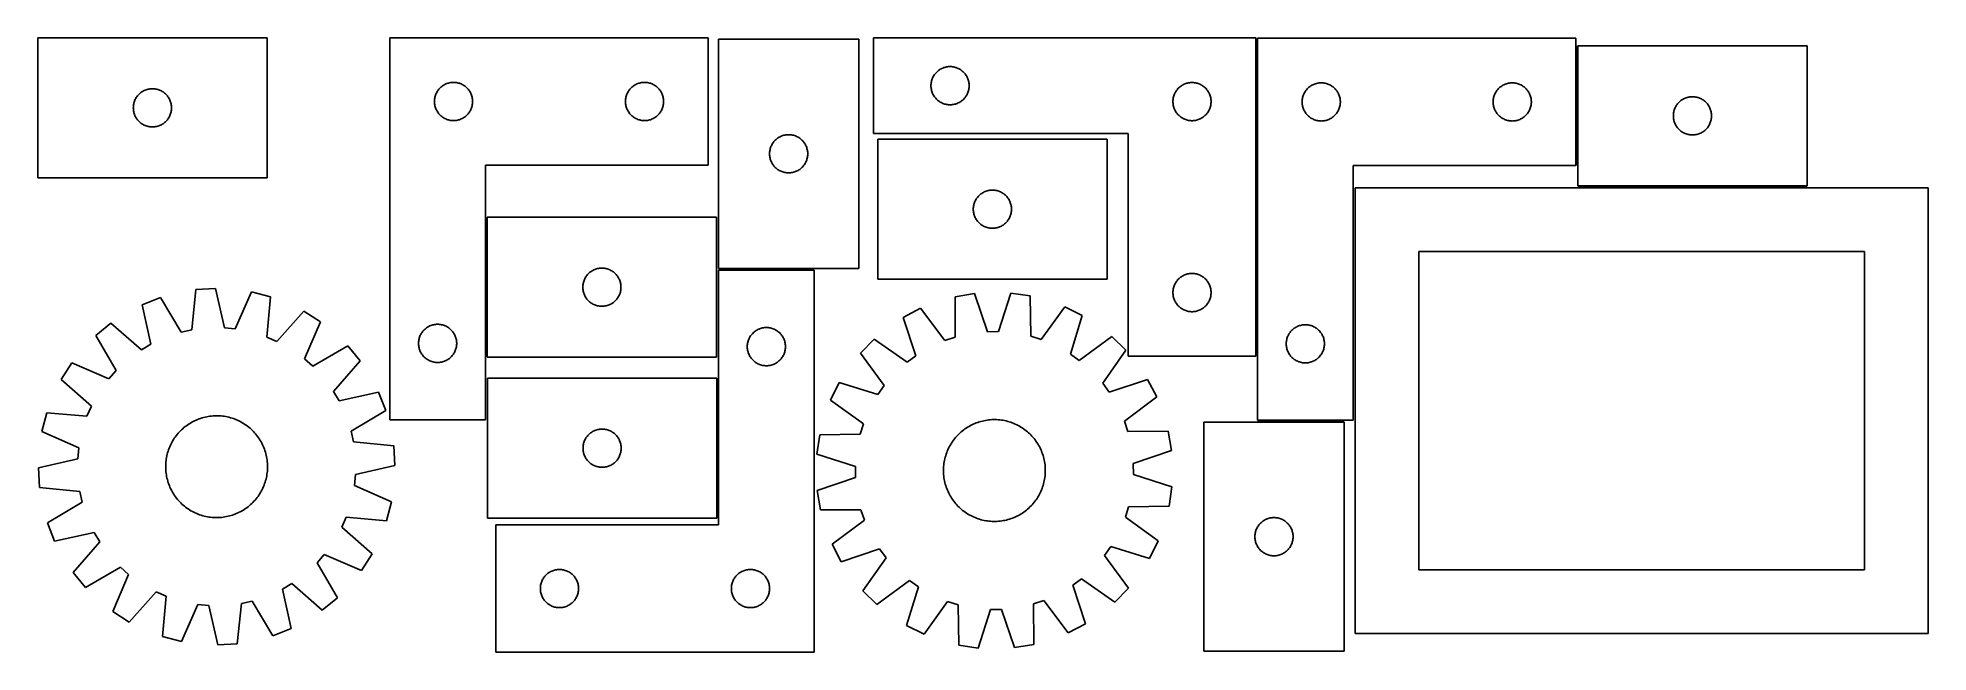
# Model space of a CAD drawing. Header units: millimetres. Extents: x 7 to 1491, y 7 to 489.
import ezdxf

# ---------------------------------------------------------------- set-up
doc = ezdxf.new("R2010")
doc.units = ezdxf.units.MM
doc.layers.add('COMMON', color=5, linetype='CONTINUOUS', true_color=0x0000ff)
doc.layers.add('CUT', color=7, linetype='CONTINUOUS', true_color=0x000000)

msp = doc.modelspace()

# ---------------------------------------------------------------- linework, layer by layer
at = {"layer": 'COMMON'}
for p, q in [((963.793936, 238.986595), (963.793936, 488.755891)), ((1215.293936, 482.823272), (1215.293936, 388.755891)), ((1216.043937, 372.073271), (1396.043937, 372.073271)), ((358.866424, 348.209014), (358.866424, 238.209014)), ((541.29489, 307.271271), (616.29489, 307.271271)), ((540.54489, 111.764683), (540.54489, 221.764683)), ((1032.425933, 188.005891), (964.543936, 188.005891))]:
    msp.add_line(p, q, dxfattribs=at)
at = {"layer": 'CUT'}
for p, q in [((186.644867, 489.110626), (6.644867, 489.110626)), ((6.644867, 489.110626), (6.644867, 379.110626)), ((186.644867, 379.110626), (186.644867, 489.110626)), ((283.116424, 489.090599), (283.116424, 189.090599)), ((533.116424, 489.090599), (283.116424, 489.090599)), ((533.116424, 389.090599), (533.116424, 489.090599)), ((541.29489, 488.021272), (541.29489, 308.021272)), ((651.29489, 488.021272), (541.29489, 488.021272)), ((651.29489, 308.021272), (651.29489, 488.021272)), ((963.043935, 488.986595), (663.043935, 488.986595)), ((663.043935, 488.986595), (663.043935, 413.986595)), ((963.043935, 238.986595), (963.043935, 488.986595)), ((964.543936, 488.755891), (964.543936, 188.755891)), ((1214.543936, 488.755891), (964.543936, 488.755891)), ((1214.543936, 388.755891), (1214.543936, 488.755891)), ((1396.043937, 482.823272), (1216.043937, 482.823272)), ((1216.043937, 482.823272), (1216.043937, 372.823272)), ((1396.043937, 372.823272), (1396.043937, 482.823272)), ((710.81851, 460.177912), (711.282138, 460.795737)), ((711.282138, 460.795737), (711.776956, 461.388877)), ((711.776956, 461.388877), (712.301652, 461.955757)), ((712.301652, 461.955757), (712.854835, 462.494876)), ((712.854835, 462.494876), (713.435037, 463.004802)), ((713.435037, 463.004802), (714.04072, 463.484184)), ((714.04072, 463.484184), (714.670279, 463.93175)), ((714.670279, 463.93175), (715.322043, 464.346315)), ((715.322043, 464.346315), (715.994283, 464.726777)), ((715.994283, 464.726777), (716.685219, 465.072129)), ((716.685219, 465.072129), (717.393016, 465.381455)), ((717.393016, 465.381455), (718.115799, 465.653934)), ((718.115799, 465.653934), (718.85165, 465.888843)), ((718.85165, 465.888843), (719.598618, 466.085561)), ((719.598618, 466.085561), (720.354723, 466.243564)), ((720.354723, 466.243564), (721.117959, 466.362435)), ((721.117959, 466.362435), (721.886303, 466.441858)), ((721.886303, 466.441858), (722.657716, 466.481622)), ((722.657716, 466.481622), (723.430153, 466.481622)), ((723.430153, 466.481622), (724.201567, 466.441858)), ((724.201567, 466.441858), (724.96991, 466.362435)), ((724.96991, 466.362435), (725.733146, 466.243564)), ((725.733146, 466.243564), (726.489251, 466.085561)), ((726.489251, 466.085561), (727.236219, 465.888843)), ((727.236219, 465.888843), (727.97207, 465.653934)), ((727.97207, 465.653934), (728.694853, 465.381455)), ((728.694853, 465.381455), (729.40265, 465.072129)), ((729.40265, 465.072129), (730.093586, 464.726777)), ((730.093586, 464.726777), (730.765827, 464.346315)), ((730.765827, 464.346315), (731.41759, 463.93175)), ((731.41759, 463.93175), (732.047149, 463.484184)), ((732.047149, 463.484184), (732.652832, 463.004802)), ((732.652832, 463.004802), (733.233035, 462.494876)), ((733.233035, 462.494876), (733.786217, 461.955757)), ((733.786217, 461.955757), (734.310914, 461.388877)), ((734.310914, 461.388877), (734.805732, 460.795737)), ((734.805732, 460.795737), (735.26936, 460.177912)), ((86.455767, 445.118906), (87.03597, 445.628832)), ((87.03597, 445.628832), (87.641653, 446.108214)), ((87.641653, 446.108214), (88.271211, 446.555781)), ((88.271211, 446.555781), (88.922975, 446.970345)), ((88.922975, 446.970345), (89.595216, 447.350808)), ((89.595216, 447.350808), (90.286151, 447.69616)), ((90.286151, 447.69616), (90.993949, 448.005485)), ((90.993949, 448.005485), (91.716731, 448.277964)), ((91.716731, 448.277964), (92.452583, 448.512874)), ((92.452583, 448.512874), (93.199551, 448.709591)), ((93.199551, 448.709591), (93.955656, 448.867595)), ((93.955656, 448.867595), (94.718892, 448.986466)), ((94.718892, 448.986466), (95.487235, 449.065888)), ((95.487235, 449.065888), (96.258648, 449.105653)), ((96.258648, 449.105653), (97.031086, 449.105653)), ((97.031086, 449.105653), (97.802499, 449.065888)), ((97.802499, 449.065888), (98.570843, 448.986466)), ((98.570843, 448.986466), (99.334079, 448.867595)), ((99.334079, 448.867595), (100.090183, 448.709591)), ((100.090183, 448.709591), (100.837152, 448.512874)), ((100.837152, 448.512874), (101.573003, 448.277964)), ((101.573003, 448.277964), (102.295786, 448.005485)), ((102.295786, 448.005485), (103.003583, 447.69616)), ((103.003583, 447.69616), (103.694518, 447.350808)), ((103.694518, 447.350808), (104.366759, 446.970345)), ((104.366759, 446.970345), (105.018523, 446.555781)), ((105.018523, 446.555781), (105.648081, 446.108214)), ((105.648081, 446.108214), (106.253765, 445.628832)), ((106.253765, 445.628832), (106.833967, 445.118906)), ((319.221564, 444.741517), (319.53089, 445.449315)), ((319.53089, 445.449315), (319.876242, 446.14025)), ((319.876242, 446.14025), (320.256704, 446.812491)), ((320.256704, 446.812491), (320.671269, 447.464255)), ((320.671269, 447.464255), (321.118835, 448.093813)), ((321.118835, 448.093813), (321.598217, 448.699497)), ((321.598217, 448.699497), (322.108143, 449.279699)), ((322.108143, 449.279699), (322.647261, 449.832882)), ((322.647261, 449.832882), (323.214142, 450.357578)), ((323.214142, 450.357578), (323.807282, 450.852396)), ((323.807282, 450.852396), (324.425107, 451.316024)), ((324.425107, 451.316024), (325.065981, 451.747232)), ((325.065981, 451.747232), (325.728203, 452.144878)), ((325.728203, 452.144878), (326.410017, 452.507905)), ((326.410017, 452.507905), (327.109615, 452.835353)), ((327.109615, 452.835353), (327.825143, 453.126351)), ((327.825143, 453.126351), (328.554701, 453.38013)), ((328.554701, 453.38013), (329.296357, 453.596015)), ((329.296357, 453.596015), (330.048143, 453.773434)), ((330.048143, 453.773434), (330.808065, 453.911917)), ((330.808065, 453.911917), (331.574109, 454.011097)), ((331.574109, 454.011097), (332.344242, 454.07071)), ((332.344242, 454.07071), (333.116424, 454.090599)), ((333.116424, 454.090599), (333.888605, 454.07071)), ((333.888605, 454.07071), (334.658739, 454.011097)), ((334.658739, 454.011097), (335.424782, 453.911917)), ((335.424782, 453.911917), (336.184705, 453.773434)), ((336.184705, 453.773434), (336.936491, 453.596015)), ((336.936491, 453.596015), (337.678146, 453.38013)), ((337.678146, 453.38013), (338.407705, 453.126351)), ((338.407705, 453.126351), (339.123232, 452.835353)), ((339.123232, 452.835353), (339.822831, 452.507905)), ((339.822831, 452.507905), (340.504645, 452.144878)), ((340.504645, 452.144878), (341.166867, 451.747232)), ((341.166867, 451.747232), (341.80774, 451.316024)), ((341.80774, 451.316024), (342.425566, 450.852396)), ((342.425566, 450.852396), (343.018706, 450.357578)), ((343.018706, 450.357578), (343.585586, 449.832882)), ((343.585586, 449.832882), (344.124704, 449.279699)), ((344.124704, 449.279699), (344.634631, 448.699497)), ((344.634631, 448.699497), (345.114012, 448.093813)), ((345.114012, 448.093813), (345.561579, 447.464255)), ((345.561579, 447.464255), (345.976143, 446.812491)), ((345.976143, 446.812491), (346.356606, 446.14025)), ((346.356606, 446.14025), (346.701958, 445.449315)), ((346.701958, 445.449315), (347.011283, 444.741517)), ((469.221564, 444.741517), (469.53089, 445.449315)), ((469.53089, 445.449315), (469.876242, 446.14025)), ((469.876242, 446.14025), (470.256704, 446.812491)), ((470.256704, 446.812491), (470.671269, 447.464255)), ((470.671269, 447.464255), (471.118835, 448.093813)), ((471.118835, 448.093813), (471.598217, 448.699497)), ((471.598217, 448.699497), (472.108143, 449.279699)), ((472.108143, 449.279699), (472.647261, 449.832882)), ((472.647261, 449.832882), (473.214142, 450.357578)), ((473.214142, 450.357578), (473.807282, 450.852396)), ((473.807282, 450.852396), (474.425107, 451.316024)), ((474.425107, 451.316024), (475.065981, 451.747232)), ((475.065981, 451.747232), (475.728203, 452.144878)), ((475.728203, 452.144878), (476.410017, 452.507905)), ((476.410017, 452.507905), (477.109615, 452.835353)), ((477.109615, 452.835353), (477.825143, 453.126351)), ((477.825143, 453.126351), (478.554701, 453.38013)), ((478.554701, 453.38013), (479.296357, 453.596015)), ((479.296357, 453.596015), (480.048143, 453.773434)), ((480.048143, 453.773434), (480.808065, 453.911917)), ((480.808065, 453.911917), (481.574109, 454.011097)), ((481.574109, 454.011097), (482.344242, 454.07071)), ((482.344242, 454.07071), (483.116424, 454.090599)), ((483.116424, 454.090599), (483.888605, 454.07071)), ((483.888605, 454.07071), (484.658739, 454.011097)), ((484.658739, 454.011097), (485.424782, 453.911917)), ((485.424782, 453.911917), (486.184705, 453.773434)), ((486.184705, 453.773434), (486.936491, 453.596015)), ((486.936491, 453.596015), (487.678146, 453.38013)), ((487.678146, 453.38013), (488.407705, 453.126351)), ((488.407705, 453.126351), (489.123232, 452.835353)), ((489.123232, 452.835353), (489.822831, 452.507905)), ((489.822831, 452.507905), (490.504645, 452.144878)), ((490.504645, 452.144878), (491.166867, 451.747232)), ((491.166867, 451.747232), (491.80774, 451.316024)), ((491.80774, 451.316024), (492.425566, 450.852396)), ((492.425566, 450.852396), (493.018706, 450.357578)), ((493.018706, 450.357578), (493.585586, 449.832882)), ((493.585586, 449.832882), (494.124704, 449.279699)), ((494.124704, 449.279699), (494.634631, 448.699497)), ((494.634631, 448.699497), (495.114012, 448.093813)), ((495.114012, 448.093813), (495.561579, 447.464255)), ((495.561579, 447.464255), (495.976143, 446.812491)), ((495.976143, 446.812491), (496.356606, 446.14025)), ((496.356606, 446.14025), (496.701958, 445.449315)), ((496.701958, 445.449315), (497.011283, 444.741517)), ((708.043935, 451.486595), (708.063823, 452.258776)), ((708.063823, 450.714414), (708.043935, 451.486595)), ((708.063823, 452.258776), (708.123436, 453.02891)), ((708.123436, 449.94428), (708.063823, 450.714414)), ((708.123436, 453.02891), (708.222616, 453.794954)), ((708.222616, 449.178236), (708.123436, 449.94428)), ((708.222616, 453.794954), (708.361099, 454.554876)), ((708.361099, 448.418314), (708.222616, 449.178236)), ((708.361099, 454.554876), (708.538519, 455.306662)), ((708.538519, 447.666528), (708.361099, 448.418314)), ((708.538519, 455.306662), (708.754404, 456.048318)), ((708.754404, 446.924873), (708.538519, 447.666528)), ((708.754404, 456.048318), (709.008182, 456.777876)), ((709.008182, 446.195314), (708.754404, 446.924873)), ((709.008182, 456.777876), (709.299181, 457.493404)), ((709.299181, 445.479787), (709.008182, 446.195314)), ((709.299181, 457.493404), (709.626628, 458.193002)), ((709.626628, 444.780188), (709.299181, 445.479787)), ((709.626628, 458.193002), (709.989656, 458.874816)), ((709.989656, 458.874816), (710.387301, 459.537038)), ((710.387301, 459.537038), (710.81851, 460.177912)), ((735.26936, 460.177912), (735.700568, 459.537038)), ((735.700568, 459.537038), (736.098213, 458.874816)), ((736.098213, 458.874816), (736.461241, 458.193002)), ((736.461241, 458.193002), (736.788688, 457.493404)), ((736.788688, 445.479787), (736.461241, 444.780188)), ((736.788688, 457.493404), (737.079687, 456.777876)), ((737.079687, 446.195314), (736.788688, 445.479787)), ((737.079687, 456.777876), (737.333465, 456.048318)), ((737.333465, 446.924873), (737.079687, 446.195314)), ((737.333465, 456.048318), (737.54935, 455.306662)), ((737.54935, 447.666528), (737.333465, 446.924873)), ((737.54935, 455.306662), (737.72677, 454.554876)), ((737.72677, 448.418314), (737.54935, 447.666528)), ((737.72677, 454.554876), (737.865253, 453.794954)), ((737.865253, 449.178236), (737.72677, 448.418314)), ((737.865253, 453.794954), (737.964433, 453.02891)), ((737.964433, 449.94428), (737.865253, 449.178236)), ((737.964433, 453.02891), (738.024046, 452.258776)), ((738.024046, 450.714414), (737.964433, 449.94428)), ((738.024046, 452.258776), (738.043935, 451.486595)), ((738.043935, 451.486595), (738.024046, 450.714414)), ((899.299181, 444.993404), (899.626628, 445.693002)), ((899.626628, 445.693002), (899.989656, 446.374816)), ((899.989656, 446.374816), (900.387301, 447.037038)), ((900.387301, 447.037038), (900.81851, 447.677912)), ((900.81851, 447.677912), (901.282138, 448.295737)), ((901.282138, 448.295737), (901.776956, 448.888877)), ((901.776956, 448.888877), (902.301652, 449.455757)), ((902.301652, 449.455757), (902.854835, 449.994876)), ((902.854835, 449.994876), (903.435037, 450.504802)), ((903.435037, 450.504802), (904.04072, 450.984184)), ((904.04072, 450.984184), (904.670279, 451.43175)), ((904.670279, 451.43175), (905.322043, 451.846315)), ((905.322043, 451.846315), (905.994283, 452.226777)), ((905.994283, 452.226777), (906.685219, 452.572129)), ((906.685219, 452.572129), (907.393016, 452.881455)), ((907.393016, 452.881455), (908.115799, 453.153934)), ((908.115799, 453.153934), (908.85165, 453.388843)), ((908.85165, 453.388843), (909.598618, 453.585561)), ((909.598618, 453.585561), (910.354723, 453.743564)), ((910.354723, 453.743564), (911.117959, 453.862435)), ((911.117959, 453.862435), (911.886303, 453.941858)), ((911.886303, 453.941858), (912.657716, 453.981622)), ((912.657716, 453.981622), (913.430153, 453.981622)), ((913.430153, 453.981622), (914.201567, 453.941858)), ((914.201567, 453.941858), (914.96991, 453.862435)), ((914.96991, 453.862435), (915.733146, 453.743564)), ((915.733146, 453.743564), (916.489251, 453.585561)), ((916.489251, 453.585561), (917.236219, 453.388843)), ((917.236219, 453.388843), (917.97207, 453.153934)), ((917.97207, 453.153934), (918.694853, 452.881455)), ((918.694853, 452.881455), (919.40265, 452.572129)), ((919.40265, 452.572129), (920.093586, 452.226777)), ((920.093586, 452.226777), (920.765827, 451.846315)), ((920.765827, 451.846315), (921.41759, 451.43175)), ((921.41759, 451.43175), (922.047149, 450.984184)), ((922.047149, 450.984184), (922.652832, 450.504802)), ((922.652832, 450.504802), (923.233035, 449.994876)), ((923.233035, 449.994876), (923.786217, 449.455757)), ((923.786217, 449.455757), (924.310914, 448.888877)), ((924.310914, 448.888877), (924.805732, 448.295737)), ((924.805732, 448.295737), (925.26936, 447.677912)), ((925.26936, 447.677912), (925.700568, 447.037038)), ((925.700568, 447.037038), (926.098213, 446.374816)), ((926.098213, 446.374816), (926.461241, 445.693002)), ((926.461241, 445.693002), (926.788688, 444.993404)), ((1000.958402, 445.114607), (1001.303754, 445.805542)), ((1001.303754, 445.805542), (1001.684216, 446.477783)), ((1001.684216, 446.477783), (1002.09878, 447.129547)), ((1002.09878, 447.129547), (1002.546347, 447.759106)), ((1002.546347, 447.759106), (1003.025729, 448.364789)), ((1003.025729, 448.364789), (1003.535655, 448.944991)), ((1003.535655, 448.944991), (1004.074773, 449.498174)), ((1004.074773, 449.498174), (1004.641654, 450.02287)), ((1004.641654, 450.02287), (1005.234793, 450.517688)), ((1005.234793, 450.517688), (1005.852619, 450.981316)), ((1005.852619, 450.981316), (1006.493493, 451.412525)), ((1006.493493, 451.412525), (1007.155715, 451.81017)), ((1007.155715, 451.81017), (1007.837529, 452.173198)), ((1007.837529, 452.173198), (1008.537127, 452.500645)), ((1008.537127, 452.500645), (1009.252654, 452.791644)), ((1009.252654, 452.791644), (1009.982213, 453.045422)), ((1009.982213, 453.045422), (1010.723869, 453.261307)), ((1010.723869, 453.261307), (1011.475655, 453.438727)), ((1011.475655, 453.438727), (1012.235577, 453.57721)), ((1012.235577, 453.57721), (1013.001621, 453.676389)), ((1013.001621, 453.676389), (1013.771754, 453.736003)), ((1013.771754, 453.736003), (1014.543936, 453.755891)), ((1014.543936, 453.755891), (1015.316117, 453.736003)), ((1015.316117, 453.736003), (1016.086251, 453.676389)), ((1016.086251, 453.676389), (1016.852294, 453.57721)), ((1016.852294, 453.57721), (1017.612217, 453.438727)), ((1017.612217, 453.438727), (1018.364002, 453.261307)), ((1018.364002, 453.261307), (1019.105658, 453.045422)), ((1019.105658, 453.045422), (1019.835217, 452.791644)), ((1019.835217, 452.791644), (1020.550744, 452.500645)), ((1020.550744, 452.500645), (1021.250343, 452.173198)), ((1021.250343, 452.173198), (1021.932157, 451.81017)), ((1021.932157, 451.81017), (1022.594379, 451.412525)), ((1022.594379, 451.412525), (1023.235252, 450.981316)), ((1023.235252, 450.981316), (1023.853078, 450.517688)), ((1023.853078, 450.517688), (1024.446217, 450.02287)), ((1024.446217, 450.02287), (1025.013098, 449.498174)), ((1025.013098, 449.498174), (1025.552216, 448.944991)), ((1025.552216, 448.944991), (1026.062142, 448.364789)), ((1026.062142, 448.364789), (1026.541524, 447.759106)), ((1026.541524, 447.759106), (1026.989091, 447.129547)), ((1026.989091, 447.129547), (1027.403655, 446.477783)), ((1027.403655, 446.477783), (1027.784118, 445.805542)), ((1027.784118, 445.805542), (1028.12947, 445.114607)), ((1150.958402, 445.114607), (1151.303754, 445.805542)), ((1151.303754, 445.805542), (1151.684216, 446.477783)), ((1151.684216, 446.477783), (1152.09878, 447.129547)), ((1152.09878, 447.129547), (1152.546347, 447.759106)), ((1152.546347, 447.759106), (1153.025729, 448.364789)), ((1153.025729, 448.364789), (1153.535655, 448.944991)), ((1153.535655, 448.944991), (1154.074773, 449.498174)), ((1154.074773, 449.498174), (1154.641654, 450.02287)), ((1154.641654, 450.02287), (1155.234793, 450.517688)), ((1155.234793, 450.517688), (1155.852619, 450.981316)), ((1155.852619, 450.981316), (1156.493493, 451.412525)), ((1156.493493, 451.412525), (1157.155715, 451.81017)), ((1157.155715, 451.81017), (1157.837529, 452.173198)), ((1157.837529, 452.173198), (1158.537127, 452.500645)), ((1158.537127, 452.500645), (1159.252654, 452.791644)), ((1159.252654, 452.791644), (1159.982213, 453.045422)), ((1159.982213, 453.045422), (1160.723869, 453.261307)), ((1160.723869, 453.261307), (1161.475655, 453.438727)), ((1161.475655, 453.438727), (1162.235577, 453.57721)), ((1162.235577, 453.57721), (1163.001621, 453.676389)), ((1163.001621, 453.676389), (1163.771754, 453.736003)), ((1163.771754, 453.736003), (1164.543936, 453.755891)), ((1164.543936, 453.755891), (1165.316117, 453.736003)), ((1165.316117, 453.736003), (1166.086251, 453.676389)), ((1166.086251, 453.676389), (1166.852294, 453.57721)), ((1166.852294, 453.57721), (1167.612217, 453.438727)), ((1167.612217, 453.438727), (1168.364002, 453.261307)), ((1168.364002, 453.261307), (1169.105658, 453.045422)), ((1169.105658, 453.045422), (1169.835217, 452.791644)), ((1169.835217, 452.791644), (1170.550744, 452.500645)), ((1170.550744, 452.500645), (1171.250343, 452.173198)), ((1171.250343, 452.173198), (1171.932157, 451.81017)), ((1171.932157, 451.81017), (1172.594379, 451.412525)), ((1172.594379, 451.412525), (1173.235252, 450.981316)), ((1173.235252, 450.981316), (1173.853078, 450.517688)), ((1173.853078, 450.517688), (1174.446217, 450.02287)), ((1174.446217, 450.02287), (1175.013098, 449.498174)), ((1175.013098, 449.498174), (1175.552216, 448.944991)), ((1175.552216, 448.944991), (1176.062142, 448.364789)), ((1176.062142, 448.364789), (1176.541524, 447.759106)), ((1176.541524, 447.759106), (1176.989091, 447.129547)), ((1176.989091, 447.129547), (1177.403655, 446.477783)), ((1177.403655, 446.477783), (1177.784118, 445.805542)), ((1177.784118, 445.805542), (1178.12947, 445.114607)), ((81.644867, 434.110626), (81.664756, 434.882807)), ((81.664756, 433.338444), (81.644867, 434.110626)), ((81.664756, 434.882807), (81.724369, 435.652941)), ((81.724369, 432.568311), (81.664756, 433.338444)), ((81.724369, 435.652941), (81.823549, 436.418984)), ((81.823549, 431.802267), (81.724369, 432.568311)), ((81.823549, 436.418984), (81.962032, 437.178907)), ((81.962032, 431.042345), (81.823549, 431.802267)), ((81.962032, 437.178907), (82.139451, 437.930692)), ((82.139451, 430.290559), (81.962032, 431.042345)), ((82.139451, 437.930692), (82.355336, 438.672348)), ((82.355336, 438.672348), (82.609115, 439.401907)), ((82.609115, 439.401907), (82.900114, 440.117434)), ((82.900114, 440.117434), (83.227561, 440.817032)), ((83.227561, 440.817032), (83.590589, 441.498847)), ((83.590589, 441.498847), (83.988234, 442.161068)), ((83.988234, 442.161068), (84.419442, 442.801942)), ((84.419442, 442.801942), (84.88307, 443.419768)), ((84.88307, 443.419768), (85.377888, 444.012907)), ((85.377888, 444.012907), (85.902584, 444.579788)), ((85.902584, 444.579788), (86.455767, 445.118906)), ((106.833967, 445.118906), (107.38715, 444.579788)), ((107.38715, 444.579788), (107.911846, 444.012907)), ((107.911846, 444.012907), (108.406664, 443.419768)), ((108.406664, 443.419768), (108.870292, 442.801942)), ((108.870292, 442.801942), (109.301501, 442.161068)), ((109.301501, 442.161068), (109.699146, 441.498847)), ((109.699146, 441.498847), (110.062173, 440.817032)), ((110.062173, 440.817032), (110.389621, 440.117434)), ((110.389621, 440.117434), (110.680619, 439.401907)), ((110.680619, 439.401907), (110.934398, 438.672348)), ((110.934398, 438.672348), (111.150283, 437.930692)), ((111.150283, 437.930692), (111.327702, 437.178907)), ((111.327702, 431.042345), (111.150283, 430.290559)), ((111.327702, 437.178907), (111.466186, 436.418984)), ((111.466186, 431.802267), (111.327702, 431.042345)), ((111.466186, 436.418984), (111.565365, 435.652941)), ((111.565365, 432.568311), (111.466186, 431.802267)), ((111.565365, 435.652941), (111.624979, 434.882807)), ((111.624979, 433.338444), (111.565365, 432.568311)), ((111.624979, 434.882807), (111.644867, 434.110626)), ((111.644867, 434.110626), (111.624979, 433.338444)), ((318.121397, 439.476818), (318.161161, 440.248231)), ((318.121397, 438.70438), (318.121397, 439.476818)), ((318.161161, 437.932967), (318.121397, 438.70438)), ((318.161161, 440.248231), (318.240584, 441.016574)), ((318.240584, 437.164624), (318.161161, 437.932967)), ((318.240584, 441.016574), (318.359455, 441.77981)), ((318.359455, 436.401388), (318.240584, 437.164624)), ((318.359455, 441.77981), (318.517458, 442.535915)), ((318.517458, 435.645283), (318.359455, 436.401388)), ((318.517458, 442.535915), (318.714176, 443.282884)), ((318.714176, 434.898315), (318.517458, 435.645283)), ((318.714176, 443.282884), (318.949085, 444.018735)), ((318.949085, 434.162463), (318.714176, 434.898315)), ((318.949085, 444.018735), (319.221564, 444.741517)), ((319.221564, 433.439681), (318.949085, 434.162463)), ((319.53089, 432.731883), (319.221564, 433.439681)), ((319.876242, 432.040948), (319.53089, 432.731883)), ((320.256704, 431.368707), (319.876242, 432.040948)), ((320.671269, 430.716943), (320.256704, 431.368707)), ((321.118835, 430.087385), (320.671269, 430.716943)), ((345.561579, 430.716943), (345.114012, 430.087385)), ((345.976143, 431.368707), (345.561579, 430.716943)), ((346.356606, 432.040948), (345.976143, 431.368707)), ((346.701958, 432.731883), (346.356606, 432.040948)), ((347.011283, 433.439681), (346.701958, 432.731883)), ((347.011283, 444.741517), (347.283762, 444.018735)), ((347.283762, 434.162463), (347.011283, 433.439681)), ((347.283762, 444.018735), (347.518672, 443.282884)), ((347.518672, 434.898315), (347.283762, 434.162463)), ((347.518672, 443.282884), (347.715389, 442.535915)), ((347.715389, 435.645283), (347.518672, 434.898315)), ((347.715389, 442.535915), (347.873393, 441.77981)), ((347.873393, 436.401388), (347.715389, 435.645283)), ((347.873393, 441.77981), (347.992264, 441.016574)), ((347.992264, 437.164624), (347.873393, 436.401388)), ((347.992264, 441.016574), (348.071687, 440.248231)), ((348.071687, 437.932967), (347.992264, 437.164624)), ((348.071687, 440.248231), (348.111451, 439.476818)), ((348.111451, 438.70438), (348.071687, 437.932967)), ((348.111451, 439.476818), (348.111451, 438.70438)), ((468.121397, 439.476818), (468.161161, 440.248231)), ((468.121397, 438.70438), (468.121397, 439.476818)), ((468.161161, 437.932967), (468.121397, 438.70438)), ((468.161161, 440.248231), (468.240584, 441.016574)), ((468.240584, 437.164624), (468.161161, 437.932967)), ((468.240584, 441.016574), (468.359455, 441.77981)), ((468.359455, 436.401388), (468.240584, 437.164624)), ((468.359455, 441.77981), (468.517458, 442.535915)), ((468.517458, 435.645283), (468.359455, 436.401388)), ((468.517458, 442.535915), (468.714176, 443.282884)), ((468.714176, 434.898315), (468.517458, 435.645283)), ((468.714176, 443.282884), (468.949085, 444.018735)), ((468.949085, 434.162463), (468.714176, 434.898315)), ((468.949085, 444.018735), (469.221564, 444.741517)), ((469.221564, 433.439681), (468.949085, 434.162463)), ((469.53089, 432.731883), (469.221564, 433.439681)), ((469.876242, 432.040948), (469.53089, 432.731883)), ((470.256704, 431.368707), (469.876242, 432.040948)), ((470.671269, 430.716943), (470.256704, 431.368707)), ((471.118835, 430.087385), (470.671269, 430.716943)), ((495.561579, 430.716943), (495.114012, 430.087385)), ((495.976143, 431.368707), (495.561579, 430.716943)), ((496.356606, 432.040948), (495.976143, 431.368707)), ((496.701958, 432.731883), (496.356606, 432.040948)), ((497.011283, 433.439681), (496.701958, 432.731883)), ((497.011283, 444.741517), (497.283762, 444.018735)), ((497.283762, 434.162463), (497.011283, 433.439681)), ((497.283762, 444.018735), (497.518672, 443.282884)), ((497.518672, 434.898315), (497.283762, 434.162463)), ((497.518672, 443.282884), (497.715389, 442.535915)), ((497.715389, 435.645283), (497.518672, 434.898315)), ((497.715389, 442.535915), (497.873393, 441.77981)), ((497.873393, 436.401388), (497.715389, 435.645283)), ((497.873393, 441.77981), (497.992264, 441.016574)), ((497.992264, 437.164624), (497.873393, 436.401388)), ((497.992264, 441.016574), (498.071687, 440.248231)), ((498.071687, 437.932967), (497.992264, 437.164624)), ((498.071687, 440.248231), (498.111451, 439.476818)), ((498.111451, 438.70438), (498.071687, 437.932967)), ((498.111451, 439.476818), (498.111451, 438.70438)), ((709.989656, 444.098374), (709.626628, 444.780188)), ((710.387301, 443.436152), (709.989656, 444.098374)), ((710.81851, 442.795279), (710.387301, 443.436152)), ((711.282138, 442.177453), (710.81851, 442.795279)), ((711.776956, 441.584313), (711.282138, 442.177453)), ((712.301652, 441.017433), (711.776956, 441.584313)), ((712.854835, 440.478315), (712.301652, 441.017433)), ((713.435037, 439.968388), (712.854835, 440.478315)), ((714.04072, 439.489006), (713.435037, 439.968388)), ((714.670279, 439.04144), (714.04072, 439.489006)), ((715.322043, 438.626876), (714.670279, 439.04144)), ((715.994283, 438.246413), (715.322043, 438.626876)), ((716.685219, 437.901061), (715.994283, 438.246413)), ((717.393016, 437.591736), (716.685219, 437.901061)), ((718.115799, 437.319257), (717.393016, 437.591736)), ((718.85165, 437.084347), (718.115799, 437.319257)), ((719.598618, 436.88763), (718.85165, 437.084347)), ((720.354723, 436.729626), (719.598618, 436.88763)), ((721.117959, 436.610755), (720.354723, 436.729626)), ((721.886303, 436.531332), (721.117959, 436.610755)), ((722.657716, 436.491568), (721.886303, 436.531332)), ((723.430153, 436.491568), (722.657716, 436.491568)), ((724.201567, 436.531332), (723.430153, 436.491568)), ((724.96991, 436.610755), (724.201567, 436.531332)), ((725.733146, 436.729626), (724.96991, 436.610755)), ((726.489251, 436.88763), (725.733146, 436.729626)), ((727.236219, 437.084347), (726.489251, 436.88763)), ((727.97207, 437.319257), (727.236219, 437.084347)), ((728.694853, 437.591736), (727.97207, 437.319257)), ((729.40265, 437.901061), (728.694853, 437.591736)), ((730.093586, 438.246413), (729.40265, 437.901061)), ((730.765827, 438.626876), (730.093586, 438.246413)), ((731.41759, 439.04144), (730.765827, 438.626876)), ((732.047149, 439.489006), (731.41759, 439.04144)), ((732.652832, 439.968388), (732.047149, 439.489006)), ((733.233035, 440.478315), (732.652832, 439.968388)), ((733.786217, 441.017433), (733.233035, 440.478315)), ((734.310914, 441.584313), (733.786217, 441.017433)), ((734.805732, 442.177453), (734.310914, 441.584313)), ((735.26936, 442.795279), (734.805732, 442.177453)), ((735.700568, 443.436152), (735.26936, 442.795279)), ((736.098213, 444.098374), (735.700568, 443.436152)), ((736.461241, 444.780188), (736.098213, 444.098374)), ((898.043935, 438.986595), (898.063823, 439.758776)), ((898.063823, 438.214414), (898.043935, 438.986595)), ((898.063823, 439.758776), (898.123436, 440.52891)), ((898.123436, 437.44428), (898.063823, 438.214414)), ((898.123436, 440.52891), (898.222616, 441.294954)), ((898.222616, 436.678236), (898.123436, 437.44428)), ((898.222616, 441.294954), (898.361099, 442.054876)), ((898.361099, 435.918314), (898.222616, 436.678236)), ((898.361099, 442.054876), (898.538519, 442.806662)), ((898.538519, 435.166528), (898.361099, 435.918314)), ((898.538519, 442.806662), (898.754404, 443.548318)), ((898.754404, 434.424873), (898.538519, 435.166528)), ((898.754404, 443.548318), (899.008182, 444.277876)), ((899.008182, 433.695314), (898.754404, 434.424873)), ((899.008182, 444.277876), (899.299181, 444.993404)), ((899.299181, 432.979787), (899.008182, 433.695314)), ((899.626628, 432.280188), (899.299181, 432.979787)), ((899.989656, 431.598374), (899.626628, 432.280188)), ((900.387301, 430.936152), (899.989656, 431.598374)), ((900.81851, 430.295279), (900.387301, 430.936152)), ((925.700568, 430.936152), (925.26936, 430.295279)), ((926.098213, 431.598374), (925.700568, 430.936152)), ((926.461241, 432.280188), (926.098213, 431.598374)), ((926.788688, 432.979787), (926.461241, 432.280188)), ((926.788688, 444.993404), (927.079687, 444.277876)), ((927.079687, 433.695314), (926.788688, 432.979787)), ((927.079687, 444.277876), (927.333465, 443.548318)), ((927.333465, 434.424873), (927.079687, 433.695314)), ((927.333465, 443.548318), (927.54935, 442.806662)), ((927.54935, 435.166528), (927.333465, 434.424873)), ((927.54935, 442.806662), (927.72677, 442.054876)), ((927.72677, 435.918314), (927.54935, 435.166528)), ((927.72677, 442.054876), (927.865253, 441.294954)), ((927.865253, 436.678236), (927.72677, 435.918314)), ((927.865253, 441.294954), (927.964433, 440.52891)), ((927.964433, 437.44428), (927.865253, 436.678236)), ((927.964433, 440.52891), (928.024046, 439.758776)), ((928.024046, 438.214414), (927.964433, 437.44428)), ((928.024046, 439.758776), (928.043935, 438.986595)), ((928.043935, 438.986595), (928.024046, 438.214414)), ((999.548909, 439.14211), (999.588673, 439.913523)), ((999.548909, 438.369673), (999.548909, 439.14211)), ((999.588673, 437.598259), (999.548909, 438.369673)), ((999.588673, 439.913523), (999.668096, 440.681867)), ((999.668096, 436.829916), (999.588673, 437.598259)), ((999.668096, 440.681867), (999.786966, 441.445103)), ((999.786966, 436.06668), (999.668096, 436.829916)), ((999.786966, 441.445103), (999.94497, 442.201207)), ((999.94497, 435.310575), (999.786966, 436.06668)), ((999.94497, 442.201207), (1000.141688, 442.948176)), ((1000.141688, 434.563607), (999.94497, 435.310575)), ((1000.141688, 442.948176), (1000.376597, 443.684027)), ((1000.376597, 433.827756), (1000.141688, 434.563607)), ((1000.376597, 443.684027), (1000.649076, 444.40681)), ((1000.649076, 433.104973), (1000.376597, 433.827756)), ((1000.649076, 444.40681), (1000.958402, 445.114607)), ((1000.958402, 432.397175), (1000.649076, 433.104973)), ((1001.303754, 431.70624), (1000.958402, 432.397175)), ((1001.684216, 431.033999), (1001.303754, 431.70624)), ((1002.09878, 430.382235), (1001.684216, 431.033999)), ((1027.403655, 431.033999), (1026.989091, 430.382235)), ((1027.784118, 431.70624), (1027.403655, 431.033999)), ((1028.12947, 432.397175), (1027.784118, 431.70624)), ((1028.12947, 445.114607), (1028.438795, 444.40681)), ((1028.438795, 433.104973), (1028.12947, 432.397175)), ((1028.438795, 444.40681), (1028.711274, 443.684027)), ((1028.711274, 433.827756), (1028.438795, 433.104973)), ((1028.711274, 443.684027), (1028.946184, 442.948176)), ((1028.946184, 434.563607), (1028.711274, 433.827756)), ((1028.946184, 442.948176), (1029.142901, 442.201207)), ((1029.142901, 435.310575), (1028.946184, 434.563607)), ((1029.142901, 442.201207), (1029.300905, 441.445103)), ((1029.300905, 436.06668), (1029.142901, 435.310575)), ((1029.300905, 441.445103), (1029.419776, 440.681867)), ((1029.419776, 436.829916), (1029.300905, 436.06668)), ((1029.419776, 440.681867), (1029.499199, 439.913523)), ((1029.499199, 437.598259), (1029.419776, 436.829916)), ((1029.499199, 439.913523), (1029.538963, 439.14211)), ((1029.538963, 438.369673), (1029.499199, 437.598259)), ((1029.538963, 439.14211), (1029.538963, 438.369673)), ((1149.548909, 439.14211), (1149.588673, 439.913523)), ((1149.548909, 438.369673), (1149.548909, 439.14211)), ((1149.588673, 437.598259), (1149.548909, 438.369673)), ((1149.588673, 439.913523), (1149.668096, 440.681867)), ((1149.668096, 436.829916), (1149.588673, 437.598259)), ((1149.668096, 440.681867), (1149.786966, 441.445103)), ((1149.786966, 436.06668), (1149.668096, 436.829916)), ((1149.786966, 441.445103), (1149.94497, 442.201207)), ((1149.94497, 435.310575), (1149.786966, 436.06668)), ((1149.94497, 442.201207), (1150.141688, 442.948176)), ((1150.141688, 434.563607), (1149.94497, 435.310575)), ((1150.141688, 442.948176), (1150.376597, 443.684027)), ((1150.376597, 433.827756), (1150.141688, 434.563607)), ((1150.376597, 443.684027), (1150.649076, 444.40681)), ((1150.649076, 433.104973), (1150.376597, 433.827756)), ((1150.649076, 444.40681), (1150.958402, 445.114607)), ((1150.958402, 432.397175), (1150.649076, 433.104973)), ((1151.303754, 431.70624), (1150.958402, 432.397175)), ((1151.684216, 431.033999), (1151.303754, 431.70624)), ((1152.09878, 430.382235), (1151.684216, 431.033999)), ((1177.403655, 431.033999), (1176.989091, 430.382235)), ((1177.784118, 431.70624), (1177.403655, 431.033999)), ((1178.12947, 432.397175), (1177.784118, 431.70624)), ((1178.12947, 445.114607), (1178.438795, 444.40681)), ((1178.438795, 433.104973), (1178.12947, 432.397175)), ((1178.438795, 444.40681), (1178.711274, 443.684027)), ((1178.711274, 433.827756), (1178.438795, 433.104973)), ((1178.711274, 443.684027), (1178.946184, 442.948176)), ((1178.946184, 434.563607), (1178.711274, 433.827756)), ((1178.946184, 442.948176), (1179.142901, 442.201207)), ((1179.142901, 435.310575), (1178.946184, 434.563607)), ((1179.142901, 442.201207), (1179.300905, 441.445103)), ((1179.300905, 436.06668), (1179.142901, 435.310575)), ((1179.300905, 441.445103), (1179.419776, 440.681867)), ((1179.419776, 436.829916), (1179.300905, 436.06668)), ((1179.419776, 440.681867), (1179.499199, 439.913523)), ((1179.499199, 437.598259), (1179.419776, 436.829916)), ((1179.499199, 439.913523), (1179.538963, 439.14211)), ((1179.538963, 438.369673), (1179.499199, 437.598259)), ((1179.538963, 439.14211), (1179.538963, 438.369673)), ((1291.222618, 430.131631), (1291.361101, 430.891553)), ((1291.361101, 430.891553), (1291.538521, 431.643339)), ((1291.538521, 431.643339), (1291.754406, 432.384995)), ((1291.754406, 432.384995), (1292.008184, 433.114553)), ((1292.008184, 433.114553), (1292.299183, 433.830081)), ((1292.299183, 433.830081), (1292.62663, 434.529679)), ((1292.62663, 434.529679), (1292.989658, 435.211493)), ((1292.989658, 435.211493), (1293.387303, 435.873715)), ((1293.387303, 435.873715), (1293.818512, 436.514589)), ((1293.818512, 436.514589), (1294.28214, 437.132414)), ((1294.28214, 437.132414), (1294.776958, 437.725554)), ((1294.776958, 437.725554), (1295.301654, 438.292434)), ((1295.301654, 438.292434), (1295.854837, 438.831553)), ((1295.854837, 438.831553), (1296.435039, 439.341479)), ((1296.435039, 439.341479), (1297.040722, 439.820861)), ((1297.040722, 439.820861), (1297.670281, 440.268427)), ((1297.670281, 440.268427), (1298.322045, 440.682991)), ((1298.322045, 440.682991), (1298.994285, 441.063454)), ((1298.994285, 441.063454), (1299.685221, 441.408806)), ((1299.685221, 441.408806), (1300.393018, 441.718132)), ((1300.393018, 441.718132), (1301.115801, 441.99061)), ((1301.115801, 441.99061), (1301.851652, 442.22552)), ((1301.851652, 442.22552), (1302.59862, 442.422238)), ((1302.59862, 442.422238), (1303.354725, 442.580241)), ((1303.354725, 442.580241), (1304.117961, 442.699112)), ((1304.117961, 442.699112), (1304.886305, 442.778535)), ((1304.886305, 442.778535), (1305.657718, 442.818299)), ((1305.657718, 442.818299), (1306.430155, 442.818299)), ((1306.430155, 442.818299), (1307.201569, 442.778535)), ((1307.201569, 442.778535), (1307.969912, 442.699112)), ((1307.969912, 442.699112), (1308.733148, 442.580241)), ((1308.733148, 442.580241), (1309.489253, 442.422238)), ((1309.489253, 442.422238), (1310.236221, 442.22552)), ((1310.236221, 442.22552), (1310.972072, 441.99061)), ((1310.972072, 441.99061), (1311.694855, 441.718132)), ((1311.694855, 441.718132), (1312.402652, 441.408806)), ((1312.402652, 441.408806), (1313.093588, 441.063454)), ((1313.093588, 441.063454), (1313.765829, 440.682991)), ((1313.765829, 440.682991), (1314.417592, 440.268427)), ((1314.417592, 440.268427), (1315.047151, 439.820861)), ((1315.047151, 439.820861), (1315.652834, 439.341479)), ((1315.652834, 439.341479), (1316.233037, 438.831553)), ((1316.233037, 438.831553), (1316.786219, 438.292434)), ((1316.786219, 438.292434), (1317.310916, 437.725554)), ((1317.310916, 437.725554), (1317.805734, 437.132414)), ((1317.805734, 437.132414), (1318.269362, 436.514589)), ((1318.269362, 436.514589), (1318.70057, 435.873715)), ((1318.70057, 435.873715), (1319.098215, 435.211493)), ((1319.098215, 435.211493), (1319.461243, 434.529679)), ((1319.461243, 434.529679), (1319.78869, 433.830081)), ((1319.78869, 433.830081), (1320.079689, 433.114553)), ((1320.079689, 433.114553), (1320.333467, 432.384995)), ((1320.333467, 432.384995), (1320.549352, 431.643339)), ((1320.549352, 431.643339), (1320.726772, 430.891553)), ((1320.726772, 430.891553), (1320.865255, 430.131631)), ((82.355336, 429.548903), (82.139451, 430.290559)), ((82.609115, 428.819344), (82.355336, 429.548903)), ((82.900114, 428.103817), (82.609115, 428.819344)), ((83.227561, 427.404219), (82.900114, 428.103817)), ((83.590589, 426.722405), (83.227561, 427.404219)), ((83.988234, 426.060183), (83.590589, 426.722405)), ((84.419442, 425.419309), (83.988234, 426.060183)), ((84.88307, 424.801483), (84.419442, 425.419309)), ((85.377888, 424.208344), (84.88307, 424.801483)), ((85.902584, 423.641463), (85.377888, 424.208344)), ((86.455767, 423.102345), (85.902584, 423.641463)), ((87.03597, 422.592419), (86.455767, 423.102345)), ((87.641653, 422.113037), (87.03597, 422.592419)), ((88.271211, 421.66547), (87.641653, 422.113037)), ((88.922975, 421.250906), (88.271211, 421.66547)), ((89.595216, 420.870444), (88.922975, 421.250906)), ((90.286151, 420.525092), (89.595216, 420.870444)), ((90.993949, 420.215766), (90.286151, 420.525092)), ((91.716731, 419.943287), (90.993949, 420.215766)), ((92.452583, 419.708377), (91.716731, 419.943287)), ((93.199551, 419.51166), (92.452583, 419.708377)), ((93.955656, 419.353656), (93.199551, 419.51166)), ((94.718892, 419.234785), (93.955656, 419.353656)), ((95.487235, 419.155363), (94.718892, 419.234785)), ((96.258648, 419.115599), (95.487235, 419.155363)), ((97.031086, 419.115599), (96.258648, 419.115599)), ((97.802499, 419.155363), (97.031086, 419.115599)), ((98.570843, 419.234785), (97.802499, 419.155363)), ((99.334079, 419.353656), (98.570843, 419.234785)), ((100.090183, 419.51166), (99.334079, 419.353656)), ((100.837152, 419.708377), (100.090183, 419.51166)), ((101.573003, 419.943287), (100.837152, 419.708377)), ((102.295786, 420.215766), (101.573003, 419.943287)), ((103.003583, 420.525092), (102.295786, 420.215766)), ((103.694518, 420.870444), (103.003583, 420.525092)), ((104.366759, 421.250906), (103.694518, 420.870444)), ((105.018523, 421.66547), (104.366759, 421.250906)), ((105.648081, 422.113037), (105.018523, 421.66547)), ((106.253765, 422.592419), (105.648081, 422.113037)), ((106.833967, 423.102345), (106.253765, 422.592419)), ((107.38715, 423.641463), (106.833967, 423.102345)), ((107.911846, 424.208344), (107.38715, 423.641463)), ((108.406664, 424.801483), (107.911846, 424.208344)), ((108.870292, 425.419309), (108.406664, 424.801483)), ((109.301501, 426.060183), (108.870292, 425.419309)), ((109.699146, 426.722405), (109.301501, 426.060183)), ((110.062173, 427.404219), (109.699146, 426.722405)), ((110.389621, 428.103817), (110.062173, 427.404219)), ((110.680619, 428.819344), (110.389621, 428.103817)), ((110.934398, 429.548903), (110.680619, 428.819344)), ((111.150283, 430.290559), (110.934398, 429.548903)), ((321.598217, 429.481701), (321.118835, 430.087385)), ((322.108143, 428.901499), (321.598217, 429.481701)), ((322.647261, 428.348316), (322.108143, 428.901499)), ((323.214142, 427.82362), (322.647261, 428.348316)), ((323.807282, 427.328802), (323.214142, 427.82362)), ((324.425107, 426.865174), (323.807282, 427.328802)), ((325.065981, 426.433966), (324.425107, 426.865174)), ((325.728203, 426.03632), (325.065981, 426.433966)), ((326.410017, 425.673293), (325.728203, 426.03632)), ((327.109615, 425.345845), (326.410017, 425.673293)), ((327.825143, 425.054847), (327.109615, 425.345845)), ((328.554701, 424.801068), (327.825143, 425.054847)), ((329.296357, 424.585183), (328.554701, 424.801068)), ((330.048143, 424.407764), (329.296357, 424.585183)), ((330.808065, 424.269281), (330.048143, 424.407764)), ((331.574109, 424.170101), (330.808065, 424.269281)), ((332.344242, 424.110488), (331.574109, 424.170101)), ((333.116424, 424.090599), (332.344242, 424.110488)), ((333.888605, 424.110488), (333.116424, 424.090599)), ((334.658739, 424.170101), (333.888605, 424.110488)), ((335.424782, 424.269281), (334.658739, 424.170101)), ((336.184705, 424.407764), (335.424782, 424.269281)), ((336.936491, 424.585183), (336.184705, 424.407764)), ((337.678146, 424.801068), (336.936491, 424.585183)), ((338.407705, 425.054847), (337.678146, 424.801068)), ((339.123232, 425.345845), (338.407705, 425.054847)), ((339.822831, 425.673293), (339.123232, 425.345845)), ((340.504645, 426.03632), (339.822831, 425.673293)), ((341.166867, 426.433966), (340.504645, 426.03632)), ((341.80774, 426.865174), (341.166867, 426.433966)), ((342.425566, 427.328802), (341.80774, 426.865174)), ((343.018706, 427.82362), (342.425566, 427.328802)), ((343.585586, 428.348316), (343.018706, 427.82362)), ((344.124704, 428.901499), (343.585586, 428.348316)), ((344.634631, 429.481701), (344.124704, 428.901499)), ((345.114012, 430.087385), (344.634631, 429.481701)), ((471.598217, 429.481701), (471.118835, 430.087385)), ((472.108143, 428.901499), (471.598217, 429.481701)), ((472.647261, 428.348316), (472.108143, 428.901499)), ((473.214142, 427.82362), (472.647261, 428.348316)), ((473.807282, 427.328802), (473.214142, 427.82362)), ((474.425107, 426.865174), (473.807282, 427.328802)), ((475.065981, 426.433966), (474.425107, 426.865174)), ((475.728203, 426.03632), (475.065981, 426.433966)), ((476.410017, 425.673293), (475.728203, 426.03632)), ((477.109615, 425.345845), (476.410017, 425.673293)), ((477.825143, 425.054847), (477.109615, 425.345845)), ((478.554701, 424.801068), (477.825143, 425.054847)), ((479.296357, 424.585183), (478.554701, 424.801068)), ((480.048143, 424.407764), (479.296357, 424.585183)), ((480.808065, 424.269281), (480.048143, 424.407764)), ((481.574109, 424.170101), (480.808065, 424.269281)), ((482.344242, 424.110488), (481.574109, 424.170101)), ((483.116424, 424.090599), (482.344242, 424.110488)), ((483.888605, 424.110488), (483.116424, 424.090599)), ((484.658739, 424.170101), (483.888605, 424.110488)), ((485.424782, 424.269281), (484.658739, 424.170101)), ((486.184705, 424.407764), (485.424782, 424.269281)), ((486.936491, 424.585183), (486.184705, 424.407764)), ((487.678146, 424.801068), (486.936491, 424.585183)), ((488.407705, 425.054847), (487.678146, 424.801068)), ((489.123232, 425.345845), (488.407705, 425.054847)), ((489.822831, 425.673293), (489.123232, 425.345845)), ((490.504645, 426.03632), (489.822831, 425.673293)), ((491.166867, 426.433966), (490.504645, 426.03632)), ((491.80774, 426.865174), (491.166867, 426.433966)), ((492.425566, 427.328802), (491.80774, 426.865174)), ((493.018706, 427.82362), (492.425566, 427.328802)), ((493.585586, 428.348316), (493.018706, 427.82362)), ((494.124704, 428.901499), (493.585586, 428.348316)), ((494.634631, 429.481701), (494.124704, 428.901499)), ((495.114012, 430.087385), (494.634631, 429.481701)), ((901.282138, 429.677453), (900.81851, 430.295279)), ((901.776956, 429.084313), (901.282138, 429.677453)), ((902.301652, 428.517433), (901.776956, 429.084313)), ((902.854835, 427.978315), (902.301652, 428.517433)), ((903.435037, 427.468388), (902.854835, 427.978315)), ((904.04072, 426.989006), (903.435037, 427.468388)), ((904.670279, 426.54144), (904.04072, 426.989006)), ((905.322043, 426.126876), (904.670279, 426.54144)), ((905.994283, 425.746413), (905.322043, 426.126876)), ((906.685219, 425.401061), (905.994283, 425.746413)), ((907.393016, 425.091736), (906.685219, 425.401061)), ((908.115799, 424.819257), (907.393016, 425.091736)), ((908.85165, 424.584347), (908.115799, 424.819257)), ((909.598618, 424.38763), (908.85165, 424.584347)), ((910.354723, 424.229626), (909.598618, 424.38763)), ((911.117959, 424.110755), (910.354723, 424.229626)), ((911.886303, 424.031332), (911.117959, 424.110755)), ((912.657716, 423.991568), (911.886303, 424.031332)), ((913.430153, 423.991568), (912.657716, 423.991568)), ((914.201567, 424.031332), (913.430153, 423.991568)), ((914.96991, 424.110755), (914.201567, 424.031332)), ((915.733146, 424.229626), (914.96991, 424.110755)), ((916.489251, 424.38763), (915.733146, 424.229626)), ((917.236219, 424.584347), (916.489251, 424.38763)), ((917.97207, 424.819257), (917.236219, 424.584347)), ((918.694853, 425.091736), (917.97207, 424.819257)), ((919.40265, 425.401061), (918.694853, 425.091736)), ((920.093586, 425.746413), (919.40265, 425.401061)), ((920.765827, 426.126876), (920.093586, 425.746413)), ((921.41759, 426.54144), (920.765827, 426.126876)), ((922.047149, 426.989006), (921.41759, 426.54144)), ((922.652832, 427.468388), (922.047149, 426.989006)), ((923.233035, 427.978315), (922.652832, 427.468388)), ((923.786217, 428.517433), (923.233035, 427.978315)), ((924.310914, 429.084313), (923.786217, 428.517433)), ((924.805732, 429.677453), (924.310914, 429.084313)), ((925.26936, 430.295279), (924.805732, 429.677453)), ((1002.546347, 429.752677), (1002.09878, 430.382235)), ((1003.025729, 429.146994), (1002.546347, 429.752677)), ((1003.535655, 428.566791), (1003.025729, 429.146994)), ((1004.074773, 428.013608), (1003.535655, 428.566791)), ((1004.641654, 427.488912), (1004.074773, 428.013608)), ((1005.234793, 426.994094), (1004.641654, 427.488912)), ((1005.852619, 426.530466), (1005.234793, 426.994094)), ((1006.493493, 426.099258), (1005.852619, 426.530466)), ((1007.155715, 425.701613), (1006.493493, 426.099258)), ((1007.837529, 425.338585), (1007.155715, 425.701613)), ((1008.537127, 425.011138), (1007.837529, 425.338585)), ((1009.252654, 424.720139), (1008.537127, 425.011138)), ((1009.982213, 424.466361), (1009.252654, 424.720139)), ((1010.723869, 424.250475), (1009.982213, 424.466361)), ((1011.475655, 424.073056), (1010.723869, 424.250475)), ((1012.235577, 423.934573), (1011.475655, 424.073056)), ((1013.001621, 423.835393), (1012.235577, 423.934573)), ((1013.771754, 423.77578), (1013.001621, 423.835393)), ((1014.543936, 423.755891), (1013.771754, 423.77578)), ((1015.316117, 423.77578), (1014.543936, 423.755891)), ((1016.086251, 423.835393), (1015.316117, 423.77578)), ((1016.852294, 423.934573), (1016.086251, 423.835393)), ((1017.612217, 424.073056), (1016.852294, 423.934573)), ((1018.364002, 424.250475), (1017.612217, 424.073056)), ((1019.105658, 424.466361), (1018.364002, 424.250475)), ((1019.835217, 424.720139), (1019.105658, 424.466361)), ((1020.550744, 425.011138), (1019.835217, 424.720139)), ((1021.250343, 425.338585), (1020.550744, 425.011138)), ((1021.932157, 425.701613), (1021.250343, 425.338585)), ((1022.594379, 426.099258), (1021.932157, 425.701613)), ((1023.235252, 426.530466), (1022.594379, 426.099258)), ((1023.853078, 426.994094), (1023.235252, 426.530466)), ((1024.446217, 427.488912), (1023.853078, 426.994094)), ((1025.013098, 428.013608), (1024.446217, 427.488912)), ((1025.552216, 428.566791), (1025.013098, 428.013608)), ((1026.062142, 429.146994), (1025.552216, 428.566791)), ((1026.541524, 429.752677), (1026.062142, 429.146994)), ((1026.989091, 430.382235), (1026.541524, 429.752677)), ((1152.546347, 429.752677), (1152.09878, 430.382235)), ((1153.025729, 429.146994), (1152.546347, 429.752677)), ((1153.535655, 428.566791), (1153.025729, 429.146994)), ((1154.074773, 428.013608), (1153.535655, 428.566791)), ((1154.641654, 427.488912), (1154.074773, 428.013608)), ((1155.234793, 426.994094), (1154.641654, 427.488912)), ((1155.852619, 426.530466), (1155.234793, 426.994094)), ((1156.493493, 426.099258), (1155.852619, 426.530466)), ((1157.155715, 425.701613), (1156.493493, 426.099258)), ((1157.837529, 425.338585), (1157.155715, 425.701613)), ((1158.537127, 425.011138), (1157.837529, 425.338585)), ((1159.252654, 424.720139), (1158.537127, 425.011138)), ((1159.982213, 424.466361), (1159.252654, 424.720139)), ((1160.723869, 424.250475), (1159.982213, 424.466361)), ((1161.475655, 424.073056), (1160.723869, 424.250475)), ((1162.235577, 423.934573), (1161.475655, 424.073056)), ((1163.001621, 423.835393), (1162.235577, 423.934573)), ((1163.771754, 423.77578), (1163.001621, 423.835393)), ((1164.543936, 423.755891), (1163.771754, 423.77578)), ((1165.316117, 423.77578), (1164.543936, 423.755891)), ((1166.086251, 423.835393), (1165.316117, 423.77578)), ((1166.852294, 423.934573), (1166.086251, 423.835393)), ((1167.612217, 424.073056), (1166.852294, 423.934573)), ((1168.364002, 424.250475), (1167.612217, 424.073056)), ((1169.105658, 424.466361), (1168.364002, 424.250475)), ((1169.835217, 424.720139), (1169.105658, 424.466361)), ((1170.550744, 425.011138), (1169.835217, 424.720139)), ((1171.250343, 425.338585), (1170.550744, 425.011138)), ((1171.932157, 425.701613), (1171.250343, 425.338585)), ((1172.594379, 426.099258), (1171.932157, 425.701613)), ((1173.235252, 426.530466), (1172.594379, 426.099258)), ((1173.853078, 426.994094), (1173.235252, 426.530466)), ((1174.446217, 427.488912), (1173.853078, 426.994094)), ((1175.013098, 428.013608), (1174.446217, 427.488912)), ((1175.552216, 428.566791), (1175.013098, 428.013608)), ((1176.062142, 429.146994), (1175.552216, 428.566791)), ((1176.541524, 429.752677), (1176.062142, 429.146994)), ((1176.989091, 430.382235), (1176.541524, 429.752677)), ((1291.043937, 427.823272), (1291.063825, 428.595453)), ((1291.063825, 427.051091), (1291.043937, 427.823272)), ((1291.063825, 428.595453), (1291.123438, 429.365587)), ((1291.123438, 426.280957), (1291.063825, 427.051091)), ((1291.123438, 429.365587), (1291.222618, 430.131631)), ((1291.222618, 425.514913), (1291.123438, 426.280957)), ((1291.361101, 424.754991), (1291.222618, 425.514913)), ((1291.538521, 424.003205), (1291.361101, 424.754991)), ((1291.754406, 423.26155), (1291.538521, 424.003205)), ((1292.008184, 422.531991), (1291.754406, 423.26155)), ((1292.299183, 421.816463), (1292.008184, 422.531991)), ((1292.62663, 421.116865), (1292.299183, 421.816463)), ((1292.989658, 420.435051), (1292.62663, 421.116865)), ((1293.387303, 419.772829), (1292.989658, 420.435051)), ((1293.818512, 419.131956), (1293.387303, 419.772829)), ((1294.28214, 418.51413), (1293.818512, 419.131956)), ((1294.776958, 417.92099), (1294.28214, 418.51413)), ((1295.301654, 417.35411), (1294.776958, 417.92099)), ((1295.854837, 416.814992), (1295.301654, 417.35411)), ((1296.435039, 416.305065), (1295.854837, 416.814992)), ((1297.040722, 415.825683), (1296.435039, 416.305065)), ((1297.670281, 415.378117), (1297.040722, 415.825683)), ((1315.047151, 415.825683), (1314.417592, 415.378117)), ((1315.652834, 416.305065), (1315.047151, 415.825683)), ((1316.233037, 416.814992), (1315.652834, 416.305065)), ((1316.786219, 417.35411), (1316.233037, 416.814992)), ((1317.310916, 417.92099), (1316.786219, 417.35411)), ((1317.805734, 418.51413), (1317.310916, 417.92099)), ((1318.269362, 419.131956), (1317.805734, 418.51413)), ((1318.70057, 419.772829), (1318.269362, 419.131956)), ((1319.098215, 420.435051), (1318.70057, 419.772829)), ((1319.461243, 421.116865), (1319.098215, 420.435051)), ((1319.78869, 421.816463), (1319.461243, 421.116865)), ((1320.079689, 422.531991), (1319.78869, 421.816463)), ((1320.333467, 423.26155), (1320.079689, 422.531991)), ((1320.549352, 424.003205), (1320.333467, 423.26155)), ((1320.726772, 424.754991), (1320.549352, 424.003205)), ((1320.865255, 425.514913), (1320.726772, 424.754991)), ((1320.865255, 430.131631), (1320.964435, 429.365587)), ((1320.964435, 426.280957), (1320.865255, 425.514913)), ((1320.964435, 429.365587), (1321.024048, 428.595453)), ((1321.024048, 427.051091), (1320.964435, 426.280957)), ((1321.024048, 428.595453), (1321.043937, 427.823272)), ((1321.043937, 427.823272), (1321.024048, 427.051091)), ((581.53792, 400.710484), (581.695924, 401.466588)), ((581.695924, 401.466588), (581.892641, 402.213557)), ((581.892641, 402.213557), (582.127551, 402.949408)), ((582.127551, 402.949408), (582.40003, 403.672191)), ((582.40003, 403.672191), (582.709356, 404.379988)), ((582.709356, 404.379988), (583.054708, 405.070923)), ((583.054708, 405.070923), (583.43517, 405.743164)), ((583.43517, 405.743164), (583.849734, 406.394928)), ((583.849734, 406.394928), (584.297301, 407.024486)), ((584.297301, 407.024486), (584.776683, 407.63017)), ((584.776683, 407.63017), (585.286609, 408.210372)), ((585.286609, 408.210372), (585.825727, 408.763555)), ((585.825727, 408.763555), (586.392608, 409.288251)), ((586.392608, 409.288251), (586.985747, 409.783069)), ((586.985747, 409.783069), (587.603573, 410.246697)), ((587.603573, 410.246697), (588.244447, 410.677906)), ((588.244447, 410.677906), (588.906669, 411.075551)), ((588.906669, 411.075551), (589.588483, 411.438578)), ((589.588483, 411.438578), (590.288081, 411.766026)), ((590.288081, 411.766026), (591.003608, 412.057024)), ((591.003608, 412.057024), (591.733167, 412.310803)), ((591.733167, 412.310803), (592.474823, 412.526688)), ((592.474823, 412.526688), (593.226609, 412.704107)), ((593.226609, 412.704107), (593.986531, 412.842591)), ((593.986531, 412.842591), (594.752575, 412.94177)), ((594.752575, 412.94177), (595.522708, 413.001384)), ((595.522708, 413.001384), (596.29489, 413.021272)), ((596.29489, 413.021272), (597.067071, 413.001384)), ((597.067071, 413.001384), (597.837205, 412.94177)), ((597.837205, 412.94177), (598.603248, 412.842591)), ((598.603248, 412.842591), (599.363171, 412.704107)), ((599.363171, 412.704107), (600.114956, 412.526688)), ((600.114956, 412.526688), (600.856612, 412.310803)), ((600.856612, 412.310803), (601.586171, 412.057024)), ((601.586171, 412.057024), (602.301698, 411.766026)), ((602.301698, 411.766026), (603.001296, 411.438578)), ((603.001296, 411.438578), (603.683111, 411.075551)), ((603.683111, 411.075551), (604.345332, 410.677906)), ((604.345332, 410.677906), (604.986206, 410.246697)), ((604.986206, 410.246697), (605.604032, 409.783069)), ((605.604032, 409.783069), (606.197171, 409.288251)), ((606.197171, 409.288251), (606.764052, 408.763555)), ((606.764052, 408.763555), (607.30317, 408.210372)), ((607.30317, 408.210372), (607.813096, 407.63017)), ((607.813096, 407.63017), (608.292478, 407.024486)), ((608.292478, 407.024486), (608.740045, 406.394928)), ((608.740045, 406.394928), (609.154609, 405.743164)), ((609.154609, 405.743164), (609.535072, 405.070923)), ((609.535072, 405.070923), (609.880423, 404.379988)), ((609.880423, 404.379988), (610.189749, 403.672191)), ((610.189749, 403.672191), (610.462228, 402.949408)), ((610.462228, 402.949408), (610.697138, 402.213557)), ((610.697138, 402.213557), (610.893855, 401.466588)), ((610.893855, 401.466588), (611.051859, 400.710484)), ((663.043935, 413.986595), (863.043935, 413.986595)), ((846.302945, 409.477818), (666.302945, 409.477818)), ((666.302945, 409.477818), (666.302945, 299.477818)), ((846.302945, 299.477818), (846.302945, 409.477818)), ((863.043935, 413.986595), (863.043935, 238.986595)), ((1298.322045, 414.963553), (1297.670281, 415.378117)), ((1298.994285, 414.58309), (1298.322045, 414.963553)), ((1299.685221, 414.237738), (1298.994285, 414.58309)), ((1300.393018, 413.928413), (1299.685221, 414.237738)), ((1301.115801, 413.655934), (1300.393018, 413.928413)), ((1301.851652, 413.421024), (1301.115801, 413.655934)), ((1302.59862, 413.224306), (1301.851652, 413.421024)), ((1303.354725, 413.066303), (1302.59862, 413.224306)), ((1304.117961, 412.947432), (1303.354725, 413.066303)), ((1304.886305, 412.868009), (1304.117961, 412.947432)), ((1305.657718, 412.828245), (1304.886305, 412.868009)), ((1306.430155, 412.828245), (1305.657718, 412.828245)), ((1307.201569, 412.868009), (1306.430155, 412.828245)), ((1307.969912, 412.947432), (1307.201569, 412.868009)), ((1308.733148, 413.066303), (1307.969912, 412.947432)), ((1309.489253, 413.224306), (1308.733148, 413.066303)), ((1310.236221, 413.421024), (1309.489253, 413.224306)), ((1310.972072, 413.655934), (1310.236221, 413.421024)), ((1311.694855, 413.928413), (1310.972072, 413.655934)), ((1312.402652, 414.237738), (1311.694855, 413.928413)), ((1313.093588, 414.58309), (1312.402652, 414.237738)), ((1313.765829, 414.963553), (1313.093588, 414.58309)), ((1314.417592, 415.378117), (1313.765829, 414.963553)), ((358.116424, 189.090599), (358.116424, 389.090599)), ((358.116424, 389.090599), (533.116424, 389.090599)), ((581.299863, 398.407491), (581.339627, 399.178904)), ((581.299863, 397.635053), (581.299863, 398.407491)), ((581.339627, 396.86364), (581.299863, 397.635053)), ((581.339627, 399.178904), (581.419049, 399.947247)), ((581.419049, 396.095297), (581.339627, 396.86364)), ((581.419049, 399.947247), (581.53792, 400.710484)), ((581.53792, 395.332061), (581.419049, 396.095297)), ((581.695924, 394.575956), (581.53792, 395.332061)), ((581.892641, 393.828988), (581.695924, 394.575956)), ((582.127551, 393.093136), (581.892641, 393.828988)), ((582.40003, 392.370354), (582.127551, 393.093136)), ((582.709356, 391.662556), (582.40003, 392.370354)), ((583.054708, 390.971621), (582.709356, 391.662556)), ((583.43517, 390.29938), (583.054708, 390.971621)), ((583.849734, 389.647616), (583.43517, 390.29938)), ((584.297301, 389.018058), (583.849734, 389.647616)), ((584.776683, 388.412374), (584.297301, 389.018058)), ((585.286609, 387.832172), (584.776683, 388.412374)), ((585.825727, 387.278989), (585.286609, 387.832172)), ((586.392608, 386.754293), (585.825727, 387.278989)), ((586.985747, 386.259475), (586.392608, 386.754293)), ((587.603573, 385.795847), (586.985747, 386.259475)), ((605.604032, 386.259475), (604.986206, 385.795847)), ((606.197171, 386.754293), (605.604032, 386.259475)), ((606.764052, 387.278989), (606.197171, 386.754293)), ((607.30317, 387.832172), (606.764052, 387.278989)), ((607.813096, 388.412374), (607.30317, 387.832172)), ((608.292478, 389.018058), (607.813096, 388.412374)), ((608.740045, 389.647616), (608.292478, 389.018058)), ((609.154609, 390.29938), (608.740045, 389.647616)), ((609.535072, 390.971621), (609.154609, 390.29938)), ((609.880423, 391.662556), (609.535072, 390.971621)), ((610.189749, 392.370354), (609.880423, 391.662556)), ((610.462228, 393.093136), (610.189749, 392.370354)), ((610.697138, 393.828988), (610.462228, 393.093136)), ((610.893855, 394.575956), (610.697138, 393.828988)), ((611.051859, 395.332061), (610.893855, 394.575956)), ((611.051859, 400.710484), (611.17073, 399.947247)), ((611.17073, 396.095297), (611.051859, 395.332061)), ((611.17073, 399.947247), (611.250152, 399.178904)), ((611.250152, 396.86364), (611.17073, 396.095297)), ((611.250152, 399.178904), (611.289917, 398.407491)), ((611.289917, 397.635053), (611.250152, 396.86364)), ((611.289917, 398.407491), (611.289917, 397.635053)), ((1039.543936, 188.755891), (1039.543936, 388.755891)), ((1039.543936, 388.755891), (1214.543936, 388.755891)), ((6.644867, 379.110626), (186.644867, 379.110626)), ((588.244447, 385.364639), (587.603573, 385.795847)), ((588.906669, 384.966994), (588.244447, 385.364639)), ((589.588483, 384.603966), (588.906669, 384.966994)), ((590.288081, 384.276519), (589.588483, 384.603966)), ((591.003608, 383.98552), (590.288081, 384.276519)), ((591.733167, 383.731741), (591.003608, 383.98552)), ((592.474823, 383.515856), (591.733167, 383.731741)), ((593.226609, 383.338437), (592.474823, 383.515856)), ((593.986531, 383.199954), (593.226609, 383.338437)), ((594.752575, 383.100774), (593.986531, 383.199954)), ((595.522708, 383.041161), (594.752575, 383.100774)), ((596.29489, 383.021272), (595.522708, 383.041161)), ((597.067071, 383.041161), (596.29489, 383.021272)), ((597.837205, 383.100774), (597.067071, 383.041161)), ((598.603248, 383.199954), (597.837205, 383.100774)), ((599.363171, 383.338437), (598.603248, 383.199954)), ((600.114956, 383.515856), (599.363171, 383.338437)), ((600.856612, 383.731741), (600.114956, 383.515856)), ((601.586171, 383.98552), (600.856612, 383.731741)), ((602.301698, 384.276519), (601.586171, 383.98552)), ((603.001296, 384.603966), (602.301698, 384.276519)), ((603.683111, 384.966994), (603.001296, 384.603966)), ((604.345332, 385.364639), (603.683111, 384.966994)), ((604.986206, 385.795847), (604.345332, 385.364639)), ((1491.183473, 371.323271), (1041.183473, 371.323271)), ((1041.183473, 371.323271), (1041.183473, 21.323271)), ((1216.043937, 372.823272), (1396.043937, 372.823272)), ((1491.183473, 21.323271), (1491.183473, 371.323271)), ((741.382447, 356.020133), (741.481627, 356.786177)), ((741.481627, 356.786177), (741.62011, 357.546099)), ((741.62011, 357.546099), (741.797529, 358.297885)), ((741.797529, 358.297885), (742.013414, 359.039541)), ((742.013414, 359.039541), (742.267193, 359.769099)), ((742.267193, 359.769099), (742.558192, 360.484627)), ((742.558192, 360.484627), (742.885639, 361.184225)), ((742.885639, 361.184225), (743.248667, 361.866039)), ((743.248667, 361.866039), (743.646312, 362.528261)), ((743.646312, 362.528261), (744.07752, 363.169135)), ((744.07752, 363.169135), (744.541148, 363.78696)), ((744.541148, 363.78696), (745.035966, 364.3801)), ((745.035966, 364.3801), (745.560662, 364.94698)), ((745.560662, 364.94698), (746.113845, 365.486099)), ((746.113845, 365.486099), (746.694048, 365.996025)), ((746.694048, 365.996025), (747.299731, 366.475407)), ((747.299731, 366.475407), (747.929289, 366.922973)), ((747.929289, 366.922973), (748.581053, 367.337537)), ((748.581053, 367.337537), (749.253294, 367.718)), ((749.253294, 367.718), (749.944229, 368.063352)), ((749.944229, 368.063352), (750.652027, 368.372678)), ((750.652027, 368.372678), (751.374809, 368.645156)), ((751.374809, 368.645156), (752.110661, 368.880066)), ((752.110661, 368.880066), (752.857629, 369.076784)), ((752.857629, 369.076784), (753.613734, 369.234787)), ((753.613734, 369.234787), (754.37697, 369.353658)), ((754.37697, 369.353658), (755.145313, 369.433081)), ((755.145313, 369.433081), (755.916726, 369.472845)), ((755.916726, 369.472845), (756.689164, 369.472845)), ((756.689164, 369.472845), (757.460577, 369.433081)), ((757.460577, 369.433081), (758.228921, 369.353658)), ((758.228921, 369.353658), (758.992157, 369.234787)), ((758.992157, 369.234787), (759.748261, 369.076784)), ((759.748261, 369.076784), (760.49523, 368.880066)), ((760.49523, 368.880066), (761.231081, 368.645156)), ((761.231081, 368.645156), (761.953864, 368.372678)), ((761.953864, 368.372678), (762.661661, 368.063352)), ((762.661661, 368.063352), (763.352596, 367.718)), ((763.352596, 367.718), (764.024837, 367.337537)), ((764.024837, 367.337537), (764.676601, 366.922973)), ((764.676601, 366.922973), (765.306159, 366.475407)), ((765.306159, 366.475407), (765.911843, 365.996025)), ((765.911843, 365.996025), (766.492045, 365.486099)), ((766.492045, 365.486099), (767.045228, 364.94698)), ((767.045228, 364.94698), (767.569924, 364.3801)), ((767.569924, 364.3801), (768.064742, 363.78696)), ((768.064742, 363.78696), (768.52837, 363.169135)), ((768.52837, 363.169135), (768.959579, 362.528261)), ((768.959579, 362.528261), (769.357224, 361.866039)), ((769.357224, 361.866039), (769.720251, 361.184225)), ((769.720251, 361.184225), (770.047699, 360.484627)), ((770.047699, 360.484627), (770.338697, 359.769099)), ((770.338697, 359.769099), (770.592476, 359.039541)), ((770.592476, 359.039541), (770.808361, 358.297885)), ((770.808361, 358.297885), (770.98578, 357.546099)), ((770.98578, 357.546099), (771.124264, 356.786177)), ((771.124264, 356.786177), (771.223443, 356.020133)), ((539.616425, 348.209014), (359.616425, 348.209014)), ((359.616425, 348.209014), (359.616425, 238.209014)), ((539.616425, 238.209014), (539.616425, 348.209014)), ((741.302945, 354.477818), (741.322834, 355.249999)), ((741.322834, 353.705637), (741.302945, 354.477818)), ((741.322834, 355.249999), (741.382447, 356.020133)), ((741.382447, 352.935503), (741.322834, 353.705637)), ((741.481627, 352.169459), (741.382447, 352.935503)), ((741.62011, 351.409537), (741.481627, 352.169459)), ((741.797529, 350.657751), (741.62011, 351.409537)), ((742.013414, 349.916096), (741.797529, 350.657751)), ((742.267193, 349.186537), (742.013414, 349.916096)), ((742.558192, 348.471009), (742.267193, 349.186537)), ((742.885639, 347.771411), (742.558192, 348.471009)), ((743.248667, 347.089597), (742.885639, 347.771411)), ((743.646312, 346.427375), (743.248667, 347.089597)), ((744.07752, 345.786502), (743.646312, 346.427375)), ((744.541148, 345.168676), (744.07752, 345.786502)), ((745.035966, 344.575536), (744.541148, 345.168676)), ((745.560662, 344.008656), (745.035966, 344.575536)), ((746.113845, 343.469538), (745.560662, 344.008656)), ((746.694048, 342.959611), (746.113845, 343.469538)), ((747.299731, 342.480229), (746.694048, 342.959611)), ((747.929289, 342.032663), (747.299731, 342.480229)), ((748.581053, 341.618099), (747.929289, 342.032663)), ((749.253294, 341.237636), (748.581053, 341.618099)), ((764.024837, 341.618099), (763.352596, 341.237636)), ((764.676601, 342.032663), (764.024837, 341.618099)), ((765.306159, 342.480229), (764.676601, 342.032663)), ((765.911843, 342.959611), (765.306159, 342.480229)), ((766.492045, 343.469538), (765.911843, 342.959611)), ((767.045228, 344.008656), (766.492045, 343.469538)), ((767.569924, 344.575536), (767.045228, 344.008656)), ((768.064742, 345.168676), (767.569924, 344.575536)), ((768.52837, 345.786502), (768.064742, 345.168676)), ((768.959579, 346.427375), (768.52837, 345.786502)), ((769.357224, 347.089597), (768.959579, 346.427375)), ((769.720251, 347.771411), (769.357224, 347.089597)), ((770.047699, 348.471009), (769.720251, 347.771411)), ((770.338697, 349.186537), (770.047699, 348.471009)), ((770.592476, 349.916096), (770.338697, 349.186537)), ((770.808361, 350.657751), (770.592476, 349.916096)), ((770.98578, 351.409537), (770.808361, 350.657751)), ((771.124264, 352.169459), (770.98578, 351.409537)), ((771.223443, 352.935503), (771.124264, 352.169459)), ((771.223443, 356.020133), (771.283057, 355.249999)), ((771.283057, 353.705637), (771.223443, 352.935503)), ((771.283057, 355.249999), (771.302945, 354.477818)), ((771.302945, 354.477818), (771.283057, 353.705637)), ((749.944229, 340.892284), (749.253294, 341.237636)), ((750.652027, 340.582959), (749.944229, 340.892284)), ((751.374809, 340.31048), (750.652027, 340.582959)), ((752.110661, 340.07557), (751.374809, 340.31048)), ((752.857629, 339.878852), (752.110661, 340.07557)), ((753.613734, 339.720849), (752.857629, 339.878852)), ((754.37697, 339.601978), (753.613734, 339.720849)), ((755.145313, 339.522555), (754.37697, 339.601978)), ((755.916726, 339.482791), (755.145313, 339.522555)), ((756.689164, 339.482791), (755.916726, 339.482791)), ((757.460577, 339.522555), (756.689164, 339.482791)), ((758.228921, 339.601978), (757.460577, 339.522555)), ((758.992157, 339.720849), (758.228921, 339.601978)), ((759.748261, 339.878852), (758.992157, 339.720849)), ((760.49523, 340.07557), (759.748261, 339.878852)), ((761.231081, 340.31048), (760.49523, 340.07557)), ((761.953864, 340.582959), (761.231081, 340.31048)), ((762.661661, 340.892284), (761.953864, 340.582959)), ((763.352596, 341.237636), (762.661661, 340.892284)), ((1441.183473, 321.323271), (1091.183473, 321.323271)), ((1091.183473, 321.323271), (1091.183473, 71.323271)), ((1441.183473, 71.323271), (1441.183473, 321.323271)), ((434.93359, 296.277295), (435.111009, 297.029081)), ((435.111009, 297.029081), (435.326894, 297.770737)), ((435.326894, 297.770737), (435.580673, 298.500296)), ((435.580673, 298.500296), (435.871671, 299.215823)), ((435.871671, 299.215823), (436.199119, 299.915421)), ((436.199119, 299.915421), (436.562146, 300.597235)), ((436.562146, 300.597235), (436.959791, 301.259457)), ((436.959791, 301.259457), (437.391, 301.900331)), ((437.391, 301.900331), (437.854628, 302.518156)), ((437.854628, 302.518156), (438.349446, 303.111296)), ((438.349446, 303.111296), (438.874142, 303.678177)), ((438.874142, 303.678177), (439.427325, 304.217295)), ((439.427325, 304.217295), (440.007527, 304.727221)), ((440.007527, 304.727221), (440.613211, 305.206603)), ((440.613211, 305.206603), (441.242769, 305.654169)), ((441.242769, 305.654169), (441.894533, 306.068734)), ((441.894533, 306.068734), (442.566774, 306.449196)), ((442.566774, 306.449196), (443.257709, 306.794548)), ((443.257709, 306.794548), (443.965506, 307.103874)), ((443.965506, 307.103874), (444.688289, 307.376353)), ((444.688289, 307.376353), (445.42414, 307.611262)), ((445.42414, 307.611262), (446.171109, 307.80798)), ((446.171109, 307.80798), (446.927213, 307.965984)), ((446.927213, 307.965984), (447.690449, 308.084854)), ((447.690449, 308.084854), (448.458793, 308.164277)), ((448.458793, 308.164277), (449.230206, 308.204041)), ((449.230206, 308.204041), (450.002644, 308.204041)), ((450.002644, 308.204041), (450.774057, 308.164277)), ((450.774057, 308.164277), (451.5424, 308.084854)), ((451.5424, 308.084854), (452.305636, 307.965984)), ((452.305636, 307.965984), (453.061741, 307.80798)), ((453.061741, 307.80798), (453.808709, 307.611262)), ((453.808709, 307.611262), (454.544561, 307.376353)), ((454.544561, 307.376353), (455.267343, 307.103874)), ((455.267343, 307.103874), (455.975141, 306.794548)), ((455.975141, 306.794548), (456.666076, 306.449196)), ((456.666076, 306.449196), (457.338317, 306.068734)), ((457.338317, 306.068734), (457.990081, 305.654169)), ((457.990081, 305.654169), (458.619639, 305.206603)), ((458.619639, 305.206603), (459.225322, 304.727221)), ((459.225322, 304.727221), (459.805525, 304.217295)), ((459.805525, 304.217295), (460.358708, 303.678177)), ((460.358708, 303.678177), (460.883404, 303.111296)), ((460.883404, 303.111296), (461.378222, 302.518156)), ((461.378222, 302.518156), (461.84185, 301.900331)), ((461.84185, 301.900331), (462.273058, 301.259457)), ((462.273058, 301.259457), (462.670703, 300.597235)), ((462.670703, 300.597235), (463.033731, 299.915421)), ((463.033731, 299.915421), (463.361178, 299.215823)), ((463.361178, 299.215823), (463.652177, 298.500296)), ((463.652177, 298.500296), (463.905956, 297.770737)), ((463.905956, 297.770737), (464.121841, 297.029081)), ((464.121841, 297.029081), (464.29926, 296.277295)), ((541.29489, 308.021272), (651.29489, 308.021272)), ((616.29489, 306.521271), (541.29489, 306.521271)), ((541.29489, 306.521271), (541.29489, 106.521271)), ((616.29489, 6.521271), (616.29489, 306.521271)), ((666.302945, 299.477818), (846.302945, 299.477818)), ((899.989656, 296.374816), (900.387301, 297.037038)), ((900.387301, 297.037038), (900.81851, 297.677912)), ((900.81851, 297.677912), (901.282138, 298.295737)), ((901.282138, 298.295737), (901.776956, 298.888877)), ((901.776956, 298.888877), (902.301652, 299.455757)), ((902.301652, 299.455757), (902.854835, 299.994876)), ((902.854835, 299.994876), (903.435037, 300.504802)), ((903.435037, 300.504802), (904.04072, 300.984184)), ((904.04072, 300.984184), (904.670279, 301.43175)), ((904.670279, 301.43175), (905.322043, 301.846315)), ((905.322043, 301.846315), (905.994283, 302.226777)), ((905.994283, 302.226777), (906.685219, 302.572129)), ((906.685219, 302.572129), (907.393016, 302.881455)), ((907.393016, 302.881455), (908.115799, 303.153934)), ((908.115799, 303.153934), (908.85165, 303.388843)), ((908.85165, 303.388843), (909.598618, 303.585561)), ((909.598618, 303.585561), (910.354723, 303.743564)), ((910.354723, 303.743564), (911.117959, 303.862435)), ((911.117959, 303.862435), (911.886303, 303.941858)), ((911.886303, 303.941858), (912.657716, 303.981622)), ((912.657716, 303.981622), (913.430153, 303.981622)), ((913.430153, 303.981622), (914.201567, 303.941858)), ((914.201567, 303.941858), (914.96991, 303.862435)), ((914.96991, 303.862435), (915.733146, 303.743564)), ((915.733146, 303.743564), (916.489251, 303.585561)), ((916.489251, 303.585561), (917.236219, 303.388843)), ((917.236219, 303.388843), (917.97207, 303.153934)), ((917.97207, 303.153934), (918.694853, 302.881455)), ((918.694853, 302.881455), (919.40265, 302.572129)), ((919.40265, 302.572129), (920.093586, 302.226777)), ((920.093586, 302.226777), (920.765827, 301.846315)), ((920.765827, 301.846315), (921.41759, 301.43175)), ((921.41759, 301.43175), (922.047149, 300.984184)), ((922.047149, 300.984184), (922.652832, 300.504802)), ((922.652832, 300.504802), (923.233035, 299.994876)), ((923.233035, 299.994876), (923.786217, 299.455757)), ((923.786217, 299.455757), (924.310914, 298.888877)), ((924.310914, 298.888877), (924.805732, 298.295737)), ((924.805732, 298.295737), (925.26936, 297.677912)), ((925.26936, 297.677912), (925.700568, 297.037038)), ((925.700568, 297.037038), (926.098213, 296.374816)), ((102.948739, 285.113084), (88.634788, 279.47027)), ((119.228385, 257.837676), (102.948739, 285.113084)), ((130.809458, 291.297434), (127.598988, 259.695731)), ((146.16656, 292.240816), (130.809458, 291.297434)), ((153.220858, 261.269674), (146.16656, 292.240816)), ((174.574747, 289.513046), (161.755946, 260.45013)), ((189.47174, 285.66465), (174.574747, 289.513046)), ((186.610167, 254.029446), (189.47174, 285.66465)), ((434.616425, 293.209014), (434.636313, 293.981196)), ((434.636313, 292.436833), (434.616425, 293.209014)), ((434.636313, 293.981196), (434.695927, 294.751329)), ((434.695927, 291.666699), (434.636313, 292.436833)), ((434.695927, 294.751329), (434.795106, 295.517373)), ((434.795106, 290.900656), (434.695927, 291.666699)), ((434.795106, 295.517373), (434.93359, 296.277295)), ((434.93359, 290.140733), (434.795106, 290.900656)), ((435.111009, 289.388947), (434.93359, 290.140733)), ((435.326894, 288.647292), (435.111009, 289.388947)), ((435.580673, 287.917733), (435.326894, 288.647292)), ((435.871671, 287.202206), (435.580673, 287.917733)), ((436.199119, 286.502607), (435.871671, 287.202206)), ((436.562146, 285.820793), (436.199119, 286.502607)), ((436.959791, 285.158571), (436.562146, 285.820793)), ((437.391, 284.517698), (436.959791, 285.158571)), ((437.854628, 283.899872), (437.391, 284.517698)), ((438.349446, 283.306732), (437.854628, 283.899872)), ((438.874142, 282.739852), (438.349446, 283.306732)), ((439.427325, 282.200734), (438.874142, 282.739852)), ((440.007527, 281.690808), (439.427325, 282.200734)), ((459.805525, 282.200734), (459.225322, 281.690808)), ((460.358708, 282.739852), (459.805525, 282.200734)), ((460.883404, 283.306732), (460.358708, 282.739852)), ((461.378222, 283.899872), (460.883404, 283.306732)), ((461.84185, 284.517698), (461.378222, 283.899872)), ((462.273058, 285.158571), (461.84185, 284.517698)), ((462.670703, 285.820793), (462.273058, 285.158571)), ((463.033731, 286.502607), (462.670703, 285.820793)), ((463.361178, 287.202206), (463.033731, 286.502607)), ((463.652177, 287.917733), (463.361178, 287.202206)), ((463.905956, 288.647292), (463.652177, 287.917733)), ((464.121841, 289.388947), (463.905956, 288.647292)), ((464.29926, 290.140733), (464.121841, 289.388947)), ((464.29926, 296.277295), (464.437743, 295.517373)), ((464.437743, 290.900656), (464.29926, 290.140733)), ((464.437743, 295.517373), (464.536923, 294.751329)), ((464.536923, 291.666699), (464.437743, 290.900656)), ((464.536923, 294.751329), (464.596536, 293.981196)), ((464.596536, 292.436833), (464.536923, 291.666699)), ((464.596536, 293.981196), (464.616425, 293.209014)), ((464.616425, 293.209014), (464.596536, 292.436833)), ((742.111669, 288.335423), (726.941552, 285.766743)), ((726.941552, 285.766743), (727.104731, 254.002799)), ((752.414633, 258.288398), (742.111669, 288.335423)), ((770.648896, 288.639482), (760.98849, 258.379751)), ((785.8703, 286.394618), (770.648896, 288.639482)), ((786.383961, 254.634409), (785.8703, 286.394618)), ((898.043935, 288.986595), (898.063823, 289.758776)), ((898.063823, 288.214414), (898.043935, 288.986595)), ((898.063823, 289.758776), (898.123436, 290.52891)), ((898.123436, 287.44428), (898.063823, 288.214414)), ((898.123436, 290.52891), (898.222616, 291.294954)), ((898.222616, 286.678236), (898.123436, 287.44428)), ((898.222616, 291.294954), (898.361099, 292.054876)), ((898.361099, 285.918314), (898.222616, 286.678236)), ((898.361099, 292.054876), (898.538519, 292.806662)), ((898.538519, 285.166528), (898.361099, 285.918314)), ((898.538519, 292.806662), (898.754404, 293.548318)), ((898.754404, 284.424873), (898.538519, 285.166528)), ((898.754404, 293.548318), (899.008182, 294.277876)), ((899.008182, 283.695314), (898.754404, 284.424873)), ((899.008182, 294.277876), (899.299181, 294.993404)), ((899.299181, 282.979787), (899.008182, 283.695314)), ((899.299181, 294.993404), (899.626628, 295.693002)), ((899.626628, 282.280188), (899.299181, 282.979787)), ((899.626628, 295.693002), (899.989656, 296.374816)), ((899.989656, 281.598374), (899.626628, 282.280188)), ((926.098213, 296.374816), (926.461241, 295.693002)), ((926.461241, 282.280188), (926.098213, 281.598374)), ((926.461241, 295.693002), (926.788688, 294.993404)), ((926.788688, 282.979787), (926.461241, 282.280188)), ((926.788688, 294.993404), (927.079687, 294.277876)), ((927.079687, 283.695314), (926.788688, 282.979787)), ((927.079687, 294.277876), (927.333465, 293.548318)), ((927.333465, 284.424873), (927.079687, 283.695314)), ((927.333465, 293.548318), (927.54935, 292.806662)), ((927.54935, 285.166528), (927.333465, 284.424873)), ((927.54935, 292.806662), (927.72677, 292.054876)), ((927.72677, 285.918314), (927.54935, 285.166528)), ((927.72677, 292.054876), (927.865253, 291.294954)), ((927.865253, 286.678236), (927.72677, 285.918314)), ((927.865253, 291.294954), (927.964433, 290.52891)), ((927.964433, 287.44428), (927.865253, 286.678236)), ((927.964433, 290.52891), (928.024046, 289.758776)), ((928.024046, 288.214414), (927.964433, 287.44428)), ((928.024046, 289.758776), (928.043935, 288.986595)), ((928.043935, 288.986595), (928.024046, 288.214414)), ((88.634788, 279.47027), (95.346914, 248.423174)), ((215.646604, 274.291774), (194.474265, 250.612526)), ((228.625266, 266.028308), (215.646604, 274.291774)), ((440.613211, 281.211426), (440.007527, 281.690808)), ((441.242769, 280.763859), (440.613211, 281.211426)), ((441.894533, 280.349295), (441.242769, 280.763859)), ((442.566774, 279.968832), (441.894533, 280.349295)), ((443.257709, 279.62348), (442.566774, 279.968832)), ((443.965506, 279.314155), (443.257709, 279.62348)), ((444.688289, 279.041676), (443.965506, 279.314155)), ((445.42414, 278.806766), (444.688289, 279.041676)), ((446.171109, 278.610049), (445.42414, 278.806766)), ((446.927213, 278.452045), (446.171109, 278.610049)), ((447.690449, 278.333174), (446.927213, 278.452045)), ((448.458793, 278.253751), (447.690449, 278.333174)), ((449.230206, 278.213987), (448.458793, 278.253751)), ((450.002644, 278.213987), (449.230206, 278.213987)), ((450.774057, 278.253751), (450.002644, 278.213987)), ((451.5424, 278.333174), (450.774057, 278.253751)), ((452.305636, 278.452045), (451.5424, 278.333174)), ((453.061741, 278.610049), (452.305636, 278.452045)), ((453.808709, 278.806766), (453.061741, 278.610049)), ((454.544561, 279.041676), (453.808709, 278.806766)), ((455.267343, 279.314155), (454.544561, 279.041676)), ((455.975141, 279.62348), (455.267343, 279.314155)), ((456.666076, 279.968832), (455.975141, 279.62348)), ((457.338317, 280.349295), (456.666076, 279.968832)), ((457.990081, 280.763859), (457.338317, 280.349295)), ((458.619639, 281.211426), (457.990081, 280.763859)), ((459.225322, 281.690808), (458.619639, 281.211426)), ((699.894995, 276.659077), (686.261123, 269.528293)), ((686.261123, 269.528293), (696.231914, 239.369412)), ((718.978738, 251.26645), (699.894995, 276.659077)), ((813.104776, 277.865308), (794.566413, 252.071823)), ((826.88749, 271.026643), (813.104776, 277.865308)), ((817.561566, 240.662159), (826.88749, 271.026643)), ((900.387301, 280.936152), (899.989656, 281.598374)), ((900.81851, 280.295279), (900.387301, 280.936152)), ((901.282138, 279.677453), (900.81851, 280.295279)), ((901.776956, 279.084313), (901.282138, 279.677453)), ((902.301652, 278.517433), (901.776956, 279.084313)), ((902.854835, 277.978315), (902.301652, 278.517433)), ((903.435037, 277.468388), (902.854835, 277.978315)), ((904.04072, 276.989006), (903.435037, 277.468388)), ((904.670279, 276.54144), (904.04072, 276.989006)), ((905.322043, 276.126876), (904.670279, 276.54144)), ((905.994283, 275.746413), (905.322043, 276.126876)), ((906.685219, 275.401061), (905.994283, 275.746413)), ((907.393016, 275.091736), (906.685219, 275.401061)), ((908.115799, 274.819257), (907.393016, 275.091736)), ((908.85165, 274.584347), (908.115799, 274.819257)), ((909.598618, 274.38763), (908.85165, 274.584347)), ((910.354723, 274.229626), (909.598618, 274.38763)), ((911.117959, 274.110755), (910.354723, 274.229626)), ((911.886303, 274.031332), (911.117959, 274.110755)), ((912.657716, 273.991568), (911.886303, 274.031332)), ((913.430153, 273.991568), (912.657716, 273.991568)), ((914.201567, 274.031332), (913.430153, 273.991568)), ((914.96991, 274.110755), (914.201567, 274.031332)), ((915.733146, 274.229626), (914.96991, 274.110755)), ((916.489251, 274.38763), (915.733146, 274.229626)), ((917.236219, 274.584347), (916.489251, 274.38763)), ((917.97207, 274.819257), (917.236219, 274.584347)), ((918.694853, 275.091736), (917.97207, 274.819257)), ((919.40265, 275.401061), (918.694853, 275.091736)), ((920.093586, 275.746413), (919.40265, 275.401061)), ((920.765827, 276.126876), (920.093586, 275.746413)), ((921.41759, 276.54144), (920.765827, 276.126876)), ((922.047149, 276.989006), (921.41759, 276.54144)), ((922.652832, 277.468388), (922.047149, 276.989006)), ((923.233035, 277.978315), (922.652832, 277.468388)), ((923.786217, 278.517433), (923.233035, 277.978315)), ((924.310914, 279.084313), (923.786217, 278.517433)), ((924.805732, 279.677453), (924.310914, 279.084313)), ((925.26936, 280.295279), (924.805732, 279.677453)), ((925.700568, 280.936152), (925.26936, 280.295279)), ((926.098213, 281.598374), (925.700568, 280.936152)), ((64.048739, 264.979168), (52.179089, 255.189278)), ((52.179089, 255.189278), (68.15678, 227.735897)), ((87.960167, 244.0694), (64.048739, 264.979168)), ((127.598988, 259.695731), (119.228385, 257.837676)), ((161.755946, 260.45013), (153.220858, 261.269674)), ((194.474265, 250.612526), (186.610167, 254.029446)), ((216.127933, 236.825715), (228.625266, 266.028308)), ((305.859455, 251.77981), (306.017458, 252.535915)), ((306.017458, 252.535915), (306.214176, 253.282884)), ((306.214176, 253.282884), (306.449085, 254.018735)), ((306.449085, 254.018735), (306.721564, 254.741517)), ((306.721564, 254.741517), (307.03089, 255.449315)), ((307.03089, 255.449315), (307.376242, 256.14025)), ((307.376242, 256.14025), (307.756704, 256.812491)), ((307.756704, 256.812491), (308.171269, 257.464255)), ((308.171269, 257.464255), (308.618835, 258.093813)), ((308.618835, 258.093813), (309.098217, 258.699497)), ((309.098217, 258.699497), (309.608143, 259.279699)), ((309.608143, 259.279699), (310.147261, 259.832882)), ((310.147261, 259.832882), (310.714142, 260.357578)), ((310.714142, 260.357578), (311.307282, 260.852396)), ((311.307282, 260.852396), (311.925107, 261.316024)), ((311.925107, 261.316024), (312.565981, 261.747232)), ((312.565981, 261.747232), (313.228203, 262.144878)), ((313.228203, 262.144878), (313.910017, 262.507905)), ((313.910017, 262.507905), (314.609615, 262.835353)), ((314.609615, 262.835353), (315.325143, 263.126351)), ((315.325143, 263.126351), (316.054701, 263.38013)), ((316.054701, 263.38013), (316.796357, 263.596015)), ((316.796357, 263.596015), (317.548143, 263.773434)), ((317.548143, 263.773434), (318.308065, 263.911917)), ((318.308065, 263.911917), (319.074109, 264.011097)), ((319.074109, 264.011097), (319.844242, 264.07071)), ((319.844242, 264.07071), (320.616424, 264.090599)), ((320.616424, 264.090599), (321.388605, 264.07071)), ((321.388605, 264.07071), (322.158739, 264.011097)), ((322.158739, 264.011097), (322.924782, 263.911917)), ((322.924782, 263.911917), (323.684705, 263.773434)), ((323.684705, 263.773434), (324.436491, 263.596015)), ((324.436491, 263.596015), (325.178146, 263.38013)), ((325.178146, 263.38013), (325.907705, 263.126351)), ((325.907705, 263.126351), (326.623232, 262.835353)), ((326.623232, 262.835353), (327.322831, 262.507905)), ((327.322831, 262.507905), (328.004645, 262.144878)), ((328.004645, 262.144878), (328.666867, 261.747232)), ((328.666867, 261.747232), (329.30774, 261.316024)), ((329.30774, 261.316024), (329.925566, 260.852396)), ((329.925566, 260.852396), (330.518706, 260.357578)), ((330.518706, 260.357578), (331.085586, 259.832882)), ((331.085586, 259.832882), (331.624704, 259.279699)), ((331.624704, 259.279699), (332.134631, 258.699497)), ((332.134631, 258.699497), (332.614012, 258.093813)), ((332.614012, 258.093813), (333.061579, 257.464255)), ((333.061579, 257.464255), (333.476143, 256.812491)), ((333.476143, 256.812491), (333.856606, 256.14025)), ((333.856606, 256.14025), (334.201958, 255.449315)), ((334.201958, 255.449315), (334.511283, 254.741517)), ((334.511283, 254.741517), (334.783762, 254.018735)), ((334.783762, 254.018735), (335.018672, 253.282884)), ((335.018672, 253.282884), (335.215389, 252.535915)), ((335.215389, 252.535915), (335.373393, 251.77981)), ((564.90003, 252.17219), (565.209356, 252.879987)), ((565.209356, 252.879987), (565.554708, 253.570922)), ((565.554708, 253.570922), (565.93517, 254.243163)), ((565.93517, 254.243163), (566.349734, 254.894927)), ((566.349734, 254.894927), (566.797301, 255.524485)), ((566.797301, 255.524485), (567.276683, 256.130169)), ((567.276683, 256.130169), (567.786609, 256.710371)), ((567.786609, 256.710371), (568.325727, 257.263554)), ((568.325727, 257.263554), (568.892608, 257.78825)), ((568.892608, 257.78825), (569.485747, 258.283068)), ((569.485747, 258.283068), (570.103573, 258.746696)), ((570.103573, 258.746696), (570.744447, 259.177905)), ((570.744447, 259.177905), (571.406669, 259.57555)), ((571.406669, 259.57555), (572.088483, 259.938577)), ((572.088483, 259.938577), (572.788081, 260.266025)), ((572.788081, 260.266025), (573.503608, 260.557023)), ((573.503608, 260.557023), (574.233167, 260.810802)), ((574.233167, 260.810802), (574.974823, 261.026687)), ((574.974823, 261.026687), (575.726609, 261.204106)), ((575.726609, 261.204106), (576.486531, 261.34259)), ((576.486531, 261.34259), (577.252575, 261.441769)), ((577.252575, 261.441769), (578.022708, 261.501383)), ((578.022708, 261.501383), (578.79489, 261.521271)), ((578.79489, 261.521271), (579.567071, 261.501383)), ((579.567071, 261.501383), (580.337205, 261.441769)), ((580.337205, 261.441769), (581.103248, 261.34259)), ((581.103248, 261.34259), (581.863171, 261.204106)), ((581.863171, 261.204106), (582.614956, 261.026687)), ((582.614956, 261.026687), (583.356612, 260.810802)), ((583.356612, 260.810802), (584.086171, 260.557023)), ((584.086171, 260.557023), (584.801698, 260.266025)), ((584.801698, 260.266025), (585.501296, 259.938577)), ((585.501296, 259.938577), (586.183111, 259.57555)), ((586.183111, 259.57555), (586.845332, 259.177905)), ((586.845332, 259.177905), (587.486206, 258.746696)), ((587.486206, 258.746696), (588.104032, 258.283068)), ((588.104032, 258.283068), (588.697171, 257.78825)), ((588.697171, 257.78825), (589.264052, 257.263554)), ((589.264052, 257.263554), (589.80317, 256.710371)), ((589.80317, 256.710371), (590.313096, 256.130169)), ((590.313096, 256.130169), (590.792478, 255.524485)), ((590.792478, 255.524485), (591.240045, 254.894927)), ((591.240045, 254.894927), (591.654609, 254.243163)), ((591.654609, 254.243163), (592.035072, 253.570922)), ((592.035072, 253.570922), (592.380423, 252.879987)), ((592.380423, 252.879987), (592.689749, 252.17219)), ((663.352742, 252.508542), (652.589693, 241.513666)), ((689.349214, 234.255919), (663.352742, 252.508542)), ((727.104731, 254.002799), (718.978738, 251.26645)), ((760.98849, 258.379751), (752.414633, 258.288398)), ((794.566413, 252.071823), (786.383961, 254.634409)), ((850.153314, 254.49887), (824.551658, 235.696478)), ((861.148191, 243.735821), (850.153314, 254.49887)), ((987.44497, 252.201207), (987.641688, 252.948176)), ((987.641688, 252.948176), (987.876597, 253.684027)), ((987.876597, 253.684027), (988.149076, 254.40681)), ((988.149076, 254.40681), (988.458402, 255.114607)), ((988.458402, 255.114607), (988.803754, 255.805542)), ((988.803754, 255.805542), (989.184216, 256.477783)), ((989.184216, 256.477783), (989.59878, 257.129547)), ((989.59878, 257.129547), (990.046347, 257.759106)), ((990.046347, 257.759106), (990.525729, 258.364789)), ((990.525729, 258.364789), (991.035655, 258.944991)), ((991.035655, 258.944991), (991.574773, 259.498174)), ((991.574773, 259.498174), (992.141654, 260.02287)), ((992.141654, 260.02287), (992.734793, 260.517688)), ((992.734793, 260.517688), (993.352619, 260.981316)), ((993.352619, 260.981316), (993.993493, 261.412525)), ((993.993493, 261.412525), (994.655715, 261.81017)), ((994.655715, 261.81017), (995.337529, 262.173198)), ((995.337529, 262.173198), (996.037127, 262.500645)), ((996.037127, 262.500645), (996.752654, 262.791644)), ((996.752654, 262.791644), (997.482213, 263.045422)), ((997.482213, 263.045422), (998.223869, 263.261307)), ((998.223869, 263.261307), (998.975655, 263.438727)), ((998.975655, 263.438727), (999.735577, 263.57721)), ((999.735577, 263.57721), (1000.501621, 263.676389)), ((1000.501621, 263.676389), (1001.271754, 263.736003)), ((1001.271754, 263.736003), (1002.043936, 263.755891)), ((1002.043936, 263.755891), (1002.816117, 263.736003)), ((1002.816117, 263.736003), (1003.586251, 263.676389)), ((1003.586251, 263.676389), (1004.352294, 263.57721)), ((1004.352294, 263.57721), (1005.112217, 263.438727)), ((1005.112217, 263.438727), (1005.864002, 263.261307)), ((1005.864002, 263.261307), (1006.605658, 263.045422)), ((1006.605658, 263.045422), (1007.335217, 262.791644)), ((1007.335217, 262.791644), (1008.050744, 262.500645)), ((1008.050744, 262.500645), (1008.750343, 262.173198)), ((1008.750343, 262.173198), (1009.432157, 261.81017)), ((1009.432157, 261.81017), (1010.094379, 261.412525)), ((1010.094379, 261.412525), (1010.735252, 260.981316)), ((1010.735252, 260.981316), (1011.353078, 260.517688)), ((1011.353078, 260.517688), (1011.946217, 260.02287)), ((1011.946217, 260.02287), (1012.513098, 259.498174)), ((1012.513098, 259.498174), (1013.052216, 258.944991)), ((1013.052216, 258.944991), (1013.562142, 258.364789)), ((1013.562142, 258.364789), (1014.041524, 257.759106)), ((1014.041524, 257.759106), (1014.489091, 257.129547)), ((1014.489091, 257.129547), (1014.903655, 256.477783)), ((1014.903655, 256.477783), (1015.284118, 255.805542)), ((1015.284118, 255.805542), (1015.62947, 255.114607)), ((1015.62947, 255.114607), (1015.938795, 254.40681)), ((1015.938795, 254.40681), (1016.211274, 253.684027)), ((1016.211274, 253.684027), (1016.446184, 252.948176)), ((1016.446184, 252.948176), (1016.642901, 252.201207)), ((95.346914, 248.423174), (87.960167, 244.0694)), ((250.00463, 247.123583), (222.551248, 231.145892)), ((259.794519, 235.253932), (250.00463, 247.123583)), ((305.621397, 249.476818), (305.661161, 250.248231)), ((305.621397, 248.70438), (305.621397, 249.476818)), ((305.661161, 247.932967), (305.621397, 248.70438)), ((305.661161, 250.248231), (305.740584, 251.016574)), ((305.740584, 247.164624), (305.661161, 247.932967)), ((305.740584, 251.016574), (305.859455, 251.77981)), ((305.859455, 246.401388), (305.740584, 247.164624)), ((306.017458, 245.645283), (305.859455, 246.401388)), ((306.214176, 244.898315), (306.017458, 245.645283)), ((306.449085, 244.162463), (306.214176, 244.898315)), ((306.721564, 243.439681), (306.449085, 244.162463)), ((307.03089, 242.731883), (306.721564, 243.439681)), ((307.376242, 242.040948), (307.03089, 242.731883)), ((307.756704, 241.368707), (307.376242, 242.040948)), ((308.171269, 240.716943), (307.756704, 241.368707)), ((308.618835, 240.087385), (308.171269, 240.716943)), ((309.098217, 239.481701), (308.618835, 240.087385)), ((309.608143, 238.901499), (309.098217, 239.481701)), ((310.147261, 238.348316), (309.608143, 238.901499)), ((310.714142, 237.82362), (310.147261, 238.348316)), ((311.307282, 237.328802), (310.714142, 237.82362)), ((330.518706, 237.82362), (329.925566, 237.328802)), ((331.085586, 238.348316), (330.518706, 237.82362)), ((331.624704, 238.901499), (331.085586, 238.348316)), ((332.134631, 239.481701), (331.624704, 238.901499)), ((332.614012, 240.087385), (332.134631, 239.481701)), ((333.061579, 240.716943), (332.614012, 240.087385)), ((333.476143, 241.368707), (333.061579, 240.716943)), ((333.856606, 242.040948), (333.476143, 241.368707)), ((334.201958, 242.731883), (333.856606, 242.040948)), ((334.511283, 243.439681), (334.201958, 242.731883)), ((334.783762, 244.162463), (334.511283, 243.439681)), ((335.018672, 244.898315), (334.783762, 244.162463)), ((335.215389, 245.645283), (335.018672, 244.898315)), ((335.373393, 246.401388), (335.215389, 245.645283)), ((335.373393, 251.77981), (335.492264, 251.016574)), ((335.492264, 247.164624), (335.373393, 246.401388)), ((335.492264, 251.016574), (335.571687, 250.248231)), ((335.571687, 247.932967), (335.492264, 247.164624)), ((335.571687, 250.248231), (335.611451, 249.476818)), ((335.611451, 248.70438), (335.571687, 247.932967)), ((335.611451, 249.476818), (335.611451, 248.70438)), ((359.616425, 238.209014), (539.616425, 238.209014)), ((563.799863, 246.90749), (563.839627, 247.678903)), ((563.799863, 246.135052), (563.799863, 246.90749)), ((563.839627, 245.363639), (563.799863, 246.135052)), ((563.839627, 247.678903), (563.919049, 248.447246)), ((563.919049, 244.595296), (563.839627, 245.363639)), ((563.919049, 248.447246), (564.03792, 249.210483)), ((564.03792, 243.83206), (563.919049, 244.595296)), ((564.03792, 249.210483), (564.195924, 249.966587)), ((564.195924, 243.075955), (564.03792, 243.83206)), ((564.195924, 249.966587), (564.392641, 250.713556)), ((564.392641, 242.328987), (564.195924, 243.075955)), ((564.392641, 250.713556), (564.627551, 251.449407)), ((564.627551, 241.593135), (564.392641, 242.328987)), ((564.627551, 251.449407), (564.90003, 252.17219)), ((564.90003, 240.870353), (564.627551, 241.593135)), ((565.209356, 240.162555), (564.90003, 240.870353)), ((565.554708, 239.47162), (565.209356, 240.162555)), ((565.93517, 238.799379), (565.554708, 239.47162)), ((566.349734, 238.147615), (565.93517, 238.799379)), ((566.797301, 237.518057), (566.349734, 238.147615)), ((591.240045, 238.147615), (590.792478, 237.518057)), ((591.654609, 238.799379), (591.240045, 238.147615)), ((592.035072, 239.47162), (591.654609, 238.799379)), ((592.380423, 240.162555), (592.035072, 239.47162)), ((592.689749, 240.870353), (592.380423, 240.162555)), ((592.689749, 252.17219), (592.962228, 251.449407)), ((592.962228, 241.593135), (592.689749, 240.870353)), ((592.962228, 251.449407), (593.197138, 250.713556)), ((593.197138, 242.328987), (592.962228, 241.593135)), ((593.197138, 250.713556), (593.393855, 249.966587)), ((593.393855, 243.075955), (593.197138, 242.328987)), ((593.393855, 249.966587), (593.551859, 249.210483)), ((593.551859, 243.83206), (593.393855, 243.075955)), ((593.551859, 249.210483), (593.67073, 248.447246)), ((593.67073, 244.595296), (593.551859, 243.83206)), ((593.67073, 248.447246), (593.750152, 247.678903)), ((593.750152, 245.363639), (593.67073, 244.595296)), ((593.750152, 247.678903), (593.789917, 246.90749)), ((593.789917, 246.135052), (593.750152, 245.363639)), ((593.789917, 246.90749), (593.789917, 246.135052)), ((652.589693, 241.513666), (671.392085, 215.912009)), ((696.231914, 239.369412), (689.349214, 234.255919)), ((824.551658, 235.696478), (817.561566, 240.662159)), ((842.895568, 217.73935), (861.148191, 243.735821)), ((863.043935, 238.986595), (963.043935, 238.986595)), ((987.048909, 249.14211), (987.088673, 249.913523)), ((987.048909, 248.369673), (987.048909, 249.14211)), ((987.088673, 247.598259), (987.048909, 248.369673)), ((987.088673, 249.913523), (987.168096, 250.681867)), ((987.168096, 246.829916), (987.088673, 247.598259)), ((987.168096, 250.681867), (987.286966, 251.445103)), ((987.286966, 246.06668), (987.168096, 246.829916)), ((987.286966, 251.445103), (987.44497, 252.201207)), ((987.44497, 245.310575), (987.286966, 246.06668)), ((987.641688, 244.563607), (987.44497, 245.310575)), ((987.876597, 243.827756), (987.641688, 244.563607)), ((988.149076, 243.104973), (987.876597, 243.827756)), ((988.458402, 242.397175), (988.149076, 243.104973)), ((988.803754, 241.70624), (988.458402, 242.397175)), ((989.184216, 241.033999), (988.803754, 241.70624)), ((989.59878, 240.382235), (989.184216, 241.033999)), ((990.046347, 239.752677), (989.59878, 240.382235)), ((990.525729, 239.146994), (990.046347, 239.752677)), ((991.035655, 238.566791), (990.525729, 239.146994)), ((991.574773, 238.013608), (991.035655, 238.566791)), ((992.141654, 237.488912), (991.574773, 238.013608)), ((1012.513098, 238.013608), (1011.946217, 237.488912)), ((1013.052216, 238.566791), (1012.513098, 238.013608)), ((1013.562142, 239.146994), (1013.052216, 238.566791)), ((1014.041524, 239.752677), (1013.562142, 239.146994)), ((1014.489091, 240.382235), (1014.041524, 239.752677)), ((1014.903655, 241.033999), (1014.489091, 240.382235)), ((1015.284118, 241.70624), (1014.903655, 241.033999)), ((1015.62947, 242.397175), (1015.284118, 241.70624)), ((1015.938795, 243.104973), (1015.62947, 242.397175)), ((1016.211274, 243.827756), (1015.938795, 243.104973)), ((1016.446184, 244.563607), (1016.211274, 243.827756)), ((1016.642901, 245.310575), (1016.446184, 244.563607)), ((1016.642901, 252.201207), (1016.800905, 251.445103)), ((1016.800905, 246.06668), (1016.642901, 245.310575)), ((1016.800905, 251.445103), (1016.919776, 250.681867)), ((1016.919776, 246.829916), (1016.800905, 246.06668)), ((1016.919776, 250.681867), (1016.999199, 249.913523)), ((1016.999199, 247.598259), (1016.919776, 246.829916)), ((1016.999199, 249.913523), (1017.038963, 249.14211)), ((1017.038963, 248.369673), (1016.999199, 247.598259)), ((1017.038963, 249.14211), (1017.038963, 248.369673)), ((33.274364, 233.809915), (25.010897, 220.831252)), ((62.476956, 221.312582), (33.274364, 233.809915)), ((68.15678, 227.735897), (62.476956, 221.312582)), ((222.551248, 231.145892), (216.127933, 236.825715)), ((238.884752, 211.342505), (259.794519, 235.253932)), ((311.925107, 236.865174), (311.307282, 237.328802)), ((312.565981, 236.433966), (311.925107, 236.865174)), ((313.228203, 236.03632), (312.565981, 236.433966)), ((313.910017, 235.673293), (313.228203, 236.03632)), ((314.609615, 235.345845), (313.910017, 235.673293)), ((315.325143, 235.054847), (314.609615, 235.345845)), ((316.054701, 234.801068), (315.325143, 235.054847)), ((316.796357, 234.585183), (316.054701, 234.801068)), ((317.548143, 234.407764), (316.796357, 234.585183)), ((318.308065, 234.269281), (317.548143, 234.407764)), ((319.074109, 234.170101), (318.308065, 234.269281)), ((319.844242, 234.110488), (319.074109, 234.170101)), ((320.616424, 234.090599), (319.844242, 234.110488)), ((321.388605, 234.110488), (320.616424, 234.090599)), ((322.158739, 234.170101), (321.388605, 234.110488)), ((322.924782, 234.269281), (322.158739, 234.170101)), ((323.684705, 234.407764), (322.924782, 234.269281)), ((324.436491, 234.585183), (323.684705, 234.407764)), ((325.178146, 234.801068), (324.436491, 234.585183)), ((325.907705, 235.054847), (325.178146, 234.801068)), ((326.623232, 235.345845), (325.907705, 235.054847)), ((327.322831, 235.673293), (326.623232, 235.345845)), ((328.004645, 236.03632), (327.322831, 235.673293)), ((328.666867, 236.433966), (328.004645, 236.03632)), ((329.30774, 236.865174), (328.666867, 236.433966)), ((329.925566, 237.328802), (329.30774, 236.865174)), ((567.276683, 236.912373), (566.797301, 237.518057)), ((567.786609, 236.332171), (567.276683, 236.912373)), ((568.325727, 235.778988), (567.786609, 236.332171)), ((568.892608, 235.254292), (568.325727, 235.778988)), ((569.485747, 234.759474), (568.892608, 235.254292)), ((570.103573, 234.295846), (569.485747, 234.759474)), ((570.744447, 233.864638), (570.103573, 234.295846)), ((571.406669, 233.466993), (570.744447, 233.864638)), ((572.088483, 233.103965), (571.406669, 233.466993)), ((572.788081, 232.776518), (572.088483, 233.103965)), ((573.503608, 232.485519), (572.788081, 232.776518)), ((574.233167, 232.23174), (573.503608, 232.485519)), ((574.974823, 232.015855), (574.233167, 232.23174)), ((575.726609, 231.838436), (574.974823, 232.015855)), ((576.486531, 231.699953), (575.726609, 231.838436)), ((577.252575, 231.600773), (576.486531, 231.699953)), ((578.022708, 231.54116), (577.252575, 231.600773)), ((578.79489, 231.521271), (578.022708, 231.54116)), ((579.567071, 231.54116), (578.79489, 231.521271)), ((580.337205, 231.600773), (579.567071, 231.54116)), ((581.103248, 231.699953), (580.337205, 231.600773)), ((581.863171, 231.838436), (581.103248, 231.699953)), ((582.614956, 232.015855), (581.863171, 231.838436)), ((583.356612, 232.23174), (582.614956, 232.015855)), ((584.086171, 232.485519), (583.356612, 232.23174)), ((584.801698, 232.776518), (584.086171, 232.485519)), ((585.501296, 233.103965), (584.801698, 232.776518)), ((586.183111, 233.466993), (585.501296, 233.103965)), ((586.845332, 233.864638), (586.183111, 233.466993)), ((587.486206, 234.295846), (586.845332, 233.864638)), ((588.104032, 234.759474), (587.486206, 234.295846)), ((588.697171, 235.254292), (588.104032, 234.759474)), ((589.264052, 235.778988), (588.697171, 235.254292)), ((589.80317, 236.332171), (589.264052, 235.778988)), ((590.313096, 236.912373), (589.80317, 236.332171)), ((590.792478, 237.518057), (590.313096, 236.912373)), ((992.734793, 236.994094), (992.141654, 237.488912)), ((993.352619, 236.530466), (992.734793, 236.994094)), ((993.993493, 236.099258), (993.352619, 236.530466)), ((994.655715, 235.701613), (993.993493, 236.099258)), ((995.337529, 235.338585), (994.655715, 235.701613)), ((996.037127, 235.011138), (995.337529, 235.338585)), ((996.752654, 234.720139), (996.037127, 235.011138)), ((997.482213, 234.466361), (996.752654, 234.720139)), ((998.223869, 234.250475), (997.482213, 234.466361)), ((998.975655, 234.073056), (998.223869, 234.250475)), ((999.735577, 233.934573), (998.975655, 234.073056)), ((1000.501621, 233.835393), (999.735577, 233.934573)), ((1001.271754, 233.77578), (1000.501621, 233.835393)), ((1002.043936, 233.755891), (1001.271754, 233.77578)), ((1002.816117, 233.77578), (1002.043936, 233.755891)), ((1003.586251, 233.835393), (1002.816117, 233.77578)), ((1004.352294, 233.934573), (1003.586251, 233.835393)), ((1005.112217, 234.073056), (1004.352294, 233.934573)), ((1005.864002, 234.250475), (1005.112217, 234.073056)), ((1006.605658, 234.466361), (1005.864002, 234.250475)), ((1007.335217, 234.720139), (1006.605658, 234.466361)), ((1008.050744, 235.011138), (1007.335217, 234.720139)), ((1008.750343, 235.338585), (1008.050744, 235.011138)), ((1009.432157, 235.701613), (1008.750343, 235.338585)), ((1010.094379, 236.099258), (1009.432157, 235.701613)), ((1010.735252, 236.530466), (1010.094379, 236.099258)), ((1011.353078, 236.994094), (1010.735252, 236.530466)), ((1011.946217, 237.488912), (1011.353078, 236.994094)), ((25.010897, 220.831252), (48.690146, 199.658913)), ((243.238526, 203.955758), (238.884752, 211.342505)), ((274.285621, 210.667883), (243.238526, 203.955758)), ((279.928436, 196.353933), (274.285621, 210.667883)), ((539.794889, 221.764683), (359.794889, 221.764683)), ((359.794889, 221.764683), (359.794889, 111.764683)), ((539.794889, 111.764683), (539.794889, 221.764683)), ((636.06192, 218.247842), (629.223256, 204.465128)), ((666.426404, 208.921917), (636.06192, 218.247842)), ((671.392085, 215.912009), (666.426404, 208.921917)), ((848.009061, 210.856649), (842.895568, 217.73935)), ((878.167942, 220.82744), (848.009061, 210.856649)), ((885.298725, 207.193568), (878.167942, 220.82744)), ((13.638022, 194.656388), (9.789626, 179.759395)), ((45.273226, 191.794815), (13.638022, 194.656388)), ((48.690146, 199.658913), (45.273226, 191.794815)), ((252.653028, 180.074287), (279.928436, 196.353933)), ((629.223256, 204.465128), (655.01674, 185.926764)), ((859.906098, 188.109825), (885.298725, 207.193568)), ((9.789626, 179.759395), (38.852542, 166.940594)), ((116.076574, 177.543631), (116.886553, 178.504329)), ((116.886553, 178.504329), (117.726309, 179.439111)), ((117.726309, 179.439111), (118.595013, 180.347054)), ((118.595013, 180.347054), (119.491807, 181.227263)), ((119.491807, 181.227263), (120.415806, 182.078868)), ((120.415806, 182.078868), (121.3661, 182.901029)), ((121.3661, 182.901029), (122.341749, 183.692936)), ((122.341749, 183.692936), (123.341791, 184.453805)), ((123.341791, 184.453805), (124.365239, 185.182887)), ((124.365239, 185.182887), (125.411083, 185.879462)), ((125.411083, 185.879462), (126.478291, 186.542843)), ((126.478291, 186.542843), (127.56581, 187.172375)), ((127.56581, 187.172375), (128.672566, 187.767436)), ((128.672566, 187.767436), (129.797468, 188.327439)), ((129.797468, 188.327439), (130.939404, 188.851832)), ((130.939404, 188.851832), (132.097248, 189.340097)), ((132.097248, 189.340097), (133.269858, 189.791753)), ((133.269858, 189.791753), (134.456077, 190.206353)), ((134.456077, 190.206353), (135.654732, 190.583488)), ((135.654732, 190.583488), (136.864643, 190.922787)), ((136.864643, 190.922787), (138.084614, 191.223914)), ((138.084614, 191.223914), (139.313442, 191.486572)), ((139.313442, 191.486572), (140.549913, 191.710502)), ((140.549913, 191.710502), (141.792808, 191.895484)), ((141.792808, 191.895484), (143.040901, 192.041333)), ((143.040901, 192.041333), (144.292959, 192.147907)), ((144.292959, 192.147907), (145.547746, 192.215101)), ((145.547746, 192.215101), (146.804025, 192.242847)), ((146.804025, 192.242847), (148.060556, 192.23112)), ((148.060556, 192.23112), (149.316098, 192.179929)), ((149.316098, 192.179929), (150.569413, 192.089326)), ((150.569413, 192.089326), (151.819263, 191.9594)), ((151.819263, 191.9594), (153.064416, 191.79028)), ((153.064416, 191.79028), (154.303642, 191.582131)), ((154.303642, 191.582131), (155.535719, 191.335161)), ((155.535719, 191.335161), (156.75943, 191.049612)), ((156.75943, 191.049612), (157.973567, 190.725766)), ((157.973567, 190.725766), (159.176934, 190.363943)), ((159.176934, 190.363943), (160.368341, 189.9645)), ((160.368341, 189.9645), (161.546614, 189.527831)), ((161.546614, 189.527831), (162.71059, 189.054367)), ((162.71059, 189.054367), (163.859119, 188.544575)), ((163.859119, 188.544575), (164.991068, 187.998958)), ((164.991068, 187.998958), (166.105321, 187.418056)), ((166.105321, 187.418056), (167.200777, 186.80244)), ((167.200777, 186.80244), (168.276356, 186.152719)), ((168.276356, 186.152719), (169.330996, 185.469534)), ((169.330996, 185.469534), (170.363656, 184.75356)), ((170.363656, 184.75356), (171.373317, 184.005501)), ((171.373317, 184.005501), (172.358983, 183.226098)), ((172.358983, 183.226098), (173.319681, 182.416119)), ((173.319681, 182.416119), (174.254462, 181.576363)), ((174.254462, 181.576363), (175.162406, 180.707659)), ((175.162406, 180.707659), (176.042614, 179.810865)), ((176.042614, 179.810865), (176.894219, 178.886865)), ((176.894219, 178.886865), (177.716381, 177.936572)), ((254.511082, 171.703683), (252.653028, 180.074287)), ((283.116424, 189.090599), (358.116424, 189.090599)), ((439.605788, 177.772964), (440.185991, 178.28289)), ((440.185991, 178.28289), (440.791674, 178.762272)), ((440.791674, 178.762272), (441.421233, 179.209838)), ((441.421233, 179.209838), (442.072997, 179.624403)), ((442.072997, 179.624403), (442.745237, 180.004865)), ((442.745237, 180.004865), (443.436173, 180.350217)), ((443.436173, 180.350217), (444.14397, 180.659543)), ((444.14397, 180.659543), (444.866753, 180.932022)), ((444.866753, 180.932022), (445.602604, 181.166931)), ((445.602604, 181.166931), (446.349572, 181.363649)), ((446.349572, 181.363649), (447.105677, 181.521653)), ((447.105677, 181.521653), (447.868913, 181.640523)), ((447.868913, 181.640523), (448.637257, 181.719946)), ((448.637257, 181.719946), (449.40867, 181.75971)), ((449.40867, 181.75971), (450.181107, 181.75971)), ((450.181107, 181.75971), (450.95252, 181.719946)), ((450.95252, 181.719946), (451.720864, 181.640523)), ((451.720864, 181.640523), (452.4841, 181.521653)), ((452.4841, 181.521653), (453.240205, 181.363649)), ((453.240205, 181.363649), (453.987173, 181.166931)), ((453.987173, 181.166931), (454.723024, 180.932022)), ((454.723024, 180.932022), (455.445807, 180.659543)), ((455.445807, 180.659543), (456.153604, 180.350217)), ((456.153604, 180.350217), (456.84454, 180.004865)), ((456.84454, 180.004865), (457.516781, 179.624403)), ((457.516781, 179.624403), (458.168544, 179.209838)), ((458.168544, 179.209838), (458.798103, 178.762272)), ((458.798103, 178.762272), (459.403786, 178.28289)), ((459.403786, 178.28289), (459.983989, 177.772964)), ((655.01674, 185.926764), (652.454154, 177.744312)), ((729.94726, 177.871442), (730.860859, 178.734196)), ((730.860859, 178.734196), (731.801107, 179.567827)), ((731.801107, 179.567827), (732.767076, 180.371513)), ((732.767076, 180.371513), (733.757812, 181.144461)), ((733.757812, 181.144461), (734.772339, 181.885907)), ((734.772339, 181.885907), (735.809654, 182.595121)), ((735.809654, 182.595121), (736.868734, 183.271401)), ((736.868734, 183.271401), (737.948535, 183.914082)), ((737.948535, 183.914082), (739.047989, 184.522528)), ((739.047989, 184.522528), (740.166013, 185.096139)), ((740.166013, 185.096139), (741.301503, 185.634349)), ((741.301503, 185.634349), (742.453338, 186.136626)), ((742.453338, 186.136626), (743.620381, 186.602476)), ((743.620381, 186.602476), (744.801482, 187.031439)), ((744.801482, 187.031439), (745.995473, 187.42309)), ((745.995473, 187.42309), (747.201178, 187.777044)), ((747.201178, 187.777044), (748.417405, 188.092952)), ((748.417405, 188.092952), (749.642956, 188.3705)), ((749.642956, 188.3705), (750.876619, 188.609417)), ((750.876619, 188.609417), (752.117179, 188.809465)), ((752.117179, 188.809465), (753.363409, 188.970448)), ((753.363409, 188.970448), (754.614082, 189.092206)), ((754.614082, 189.092206), (755.867962, 189.174619)), ((755.867962, 189.174619), (757.123812, 189.217606)), ((757.123812, 189.217606), (758.380392, 189.221125)), ((758.380392, 189.221125), (759.636463, 189.185172)), ((759.636463, 189.185172), (760.890785, 189.109783)), ((760.890785, 189.109783), (762.14212, 188.995032)), ((762.14212, 188.995032), (763.389233, 188.841032)), ((763.389233, 188.841032), (764.630893, 188.647935)), ((764.630893, 188.647935), (765.865876, 188.415932)), ((765.865876, 188.415932), (767.092961, 188.145252)), ((767.092961, 188.145252), (768.310939, 187.836161)), ((768.310939, 187.836161), (769.518607, 187.488966)), ((769.518607, 187.488966), (770.714774, 187.104008)), ((770.714774, 187.104008), (771.898258, 186.681667)), ((771.898258, 186.681667), (773.067892, 186.222361)), ((773.067892, 186.222361), (774.222522, 185.726542)), ((774.222522, 185.726542), (775.361009, 185.1947)), ((775.361009, 185.1947), (776.482228, 184.62736)), ((776.482228, 184.62736), (777.585073, 184.025082)), ((777.585073, 184.025082), (778.668456, 183.388459)), ((778.668456, 183.388459), (779.731307, 182.718121)), ((779.731307, 182.718121), (780.772579, 182.014728)), ((780.772579, 182.014728), (781.791242, 181.278976)), ((781.791242, 181.278976), (782.786292, 180.511589)), ((782.786292, 180.511589), (783.756747, 179.713326)), ((783.756747, 179.713326), (784.701649, 178.884974)), ((784.701649, 178.884974), (785.620066, 178.027351)), ((862.642447, 179.983832), (859.906098, 188.109825)), ((894.406391, 180.147011), (862.642447, 179.983832)), ((896.975071, 164.976895), (894.406391, 180.147011)), ((1032.425933, 187.25589), (922.425933, 187.25589)), ((922.425933, 187.25589), (922.425933, 7.25589)), ((964.543936, 188.755891), (1039.543936, 188.755891)), ((1032.425933, 7.25589), (1032.425933, 187.25589)), ((38.852542, 166.940594), (38.032998, 158.405507)), ((108.576906, 163.158216), (108.938729, 164.361582)), ((108.938729, 164.361582), (109.338172, 165.55299)), ((109.338172, 165.55299), (109.774841, 166.731263)), ((109.774841, 166.731263), (110.248305, 167.895238)), ((110.248305, 167.895238), (110.758097, 169.043767)), ((110.758097, 169.043767), (111.303713, 170.175717)), ((111.303713, 170.175717), (111.884616, 171.289969)), ((111.884616, 171.289969), (112.500232, 172.385426)), ((112.500232, 172.385426), (113.149952, 173.461004)), ((113.149952, 173.461004), (113.833137, 174.515644)), ((113.833137, 174.515644), (114.549112, 175.548304)), ((114.549112, 175.548304), (115.29717, 176.557965)), ((115.29717, 176.557965), (116.076574, 177.543631)), ((177.716381, 177.936572), (178.508287, 176.960923)), ((178.508287, 176.960923), (179.269157, 175.960881)), ((179.269157, 175.960881), (179.998239, 174.937433)), ((179.998239, 174.937433), (180.694814, 173.891588)), ((180.694814, 173.891588), (181.358195, 172.82438)), ((181.358195, 172.82438), (181.987726, 171.736862)), ((181.987726, 171.736862), (182.582787, 170.630106)), ((182.582787, 170.630106), (183.14279, 169.505204)), ((183.14279, 169.505204), (183.667183, 168.363268)), ((183.667183, 168.363268), (184.155449, 167.205423)), ((184.155449, 167.205423), (184.607104, 166.032813)), ((184.607104, 166.032813), (185.021704, 164.846595)), ((185.021704, 164.846595), (185.39884, 163.647939)), ((185.39884, 163.647939), (185.738138, 162.438029)), ((286.112785, 168.493214), (254.511082, 171.703683)), ((287.056167, 153.136112), (286.112785, 168.493214)), ((434.794889, 166.764683), (434.814777, 167.536865)), ((434.814777, 165.992502), (434.794889, 166.764683)), ((434.814777, 167.536865), (434.87439, 168.306998)), ((434.87439, 165.222368), (434.814777, 165.992502)), ((434.87439, 168.306998), (434.97357, 169.073042)), ((434.97357, 164.456325), (434.87439, 165.222368)), ((434.97357, 169.073042), (435.112053, 169.832964)), ((435.112053, 163.696402), (434.97357, 164.456325)), ((435.112053, 169.832964), (435.289473, 170.58475)), ((435.289473, 162.944616), (435.112053, 163.696402)), ((435.289473, 170.58475), (435.505358, 171.326406)), ((435.505358, 171.326406), (435.759136, 172.055965)), ((435.759136, 172.055965), (436.050135, 172.771492)), ((436.050135, 172.771492), (436.377582, 173.47109)), ((436.377582, 173.47109), (436.74061, 174.152904)), ((436.74061, 174.152904), (437.138255, 174.815126)), ((437.138255, 174.815126), (437.569463, 175.456)), ((437.569463, 175.456), (438.033091, 176.073826)), ((438.033091, 176.073826), (438.52791, 176.666965)), ((438.52791, 176.666965), (439.052606, 177.233846)), ((439.052606, 177.233846), (439.605788, 177.772964)), ((459.983989, 177.772964), (460.537171, 177.233846)), ((460.537171, 177.233846), (461.061868, 176.666965)), ((461.061868, 176.666965), (461.556686, 176.073826)), ((461.556686, 176.073826), (462.020314, 175.456)), ((462.020314, 175.456), (462.451522, 174.815126)), ((462.451522, 174.815126), (462.849167, 174.152904)), ((462.849167, 174.152904), (463.212195, 173.47109)), ((463.212195, 173.47109), (463.539642, 172.771492)), ((463.539642, 172.771492), (463.830641, 172.055965)), ((463.830641, 172.055965), (464.084419, 171.326406)), ((464.084419, 171.326406), (464.300304, 170.58475)), ((464.300304, 170.58475), (464.477724, 169.832964)), ((464.477724, 163.696402), (464.300304, 162.944616)), ((464.477724, 169.832964), (464.616207, 169.073042)), ((464.616207, 164.456325), (464.477724, 163.696402)), ((464.616207, 169.073042), (464.715387, 168.306998)), ((464.715387, 165.222368), (464.616207, 164.456325)), ((464.715387, 168.306998), (464.775, 167.536865)), ((464.775, 165.992502), (464.715387, 165.222368)), ((464.775, 167.536865), (464.794889, 166.764683)), ((464.794889, 166.764683), (464.775, 165.992502)), ((620.693945, 177.230652), (618.449081, 162.009248)), ((652.454154, 177.744312), (620.693945, 177.230652)), ((720.406896, 163.25861), (720.866202, 164.428244)), ((720.866202, 164.428244), (721.362021, 165.582874)), ((721.362021, 165.582874), (721.893863, 166.72136)), ((721.893863, 166.72136), (722.461203, 167.842579)), ((722.461203, 167.842579), (723.063481, 168.945424)), ((723.063481, 168.945424), (723.700104, 170.028807)), ((723.700104, 170.028807), (724.370442, 171.091659)), ((724.370442, 171.091659), (725.073835, 172.13293)), ((725.073835, 172.13293), (725.809587, 173.151593)), ((725.809587, 173.151593), (726.576974, 174.146644)), ((726.576974, 174.146644), (727.375237, 175.117099)), ((727.375237, 175.117099), (728.203589, 176.062001)), ((728.203589, 176.062001), (729.061212, 176.980417)), ((729.061212, 176.980417), (729.94726, 177.871442)), ((785.620066, 178.027351), (786.511091, 177.141303)), ((786.511091, 177.141303), (787.373844, 176.227704)), ((787.373844, 176.227704), (788.207476, 175.287456)), ((788.207476, 175.287456), (789.011162, 174.321487)), ((789.011162, 174.321487), (789.784109, 173.330751)), ((789.784109, 173.330751), (790.525555, 172.316224)), ((790.525555, 172.316224), (791.234769, 171.278909)), ((791.234769, 171.278909), (791.91105, 170.219829)), ((791.91105, 170.219829), (792.55373, 169.140028)), ((792.55373, 169.140028), (793.162176, 168.040574)), ((793.162176, 168.040574), (793.735787, 166.92255)), ((793.735787, 166.92255), (794.273997, 165.78706)), ((794.273997, 165.78706), (794.776275, 164.635225)), ((794.776275, 164.635225), (795.242125, 163.468182)), ((795.242125, 163.468182), (795.671087, 162.287082)), ((866.928047, 154.67393), (896.975071, 164.976895)), ((38.032998, 158.405507), (7.061856, 151.351208)), ((7.061856, 151.351208), (8.005238, 135.994106)), ((107.059824, 151.988674), (107.071552, 153.245205)), ((107.087571, 150.732395), (107.059824, 151.988674)), ((107.071552, 153.245205), (107.122743, 154.500747)), ((107.154764, 149.477607), (107.087571, 150.732395)), ((107.122743, 154.500747), (107.213346, 155.754062)), ((107.261338, 148.225549), (107.154764, 149.477607)), ((107.213346, 155.754062), (107.343272, 157.003912)), ((107.343272, 157.003912), (107.512392, 158.249065)), ((107.512392, 158.249065), (107.72054, 159.488291)), ((107.72054, 159.488291), (107.967511, 160.720367)), ((107.967511, 160.720367), (108.25306, 161.944078)), ((108.25306, 161.944078), (108.576906, 163.158216)), ((185.738138, 162.438029), (186.039265, 161.218058)), ((186.039265, 161.218058), (186.301924, 159.98923)), ((186.301924, 159.98923), (186.525854, 158.752759)), ((186.525854, 158.752759), (186.710835, 157.509863)), ((186.710835, 157.509863), (186.856685, 156.261771)), ((186.904677, 148.733259), (186.774752, 147.483408)), ((186.856685, 156.261771), (186.963259, 155.009713)), ((186.99528, 149.986573), (186.904677, 148.733259)), ((186.963259, 155.009713), (187.030452, 153.754925)), ((187.046471, 151.242116), (186.99528, 149.986573)), ((187.030452, 153.754925), (187.058199, 152.498646)), ((187.058199, 152.498646), (187.046471, 151.242116)), ((256.085025, 146.081814), (287.056167, 153.136112)), ((435.505358, 162.202961), (435.289473, 162.944616)), ((435.759136, 161.473402), (435.505358, 162.202961)), ((436.050135, 160.757875), (435.759136, 161.473402)), ((436.377582, 160.058276), (436.050135, 160.757875)), ((436.74061, 159.376462), (436.377582, 160.058276)), ((437.138255, 158.71424), (436.74061, 159.376462)), ((437.569463, 158.073367), (437.138255, 158.71424)), ((438.033091, 157.455541), (437.569463, 158.073367)), ((438.52791, 156.862401), (438.033091, 157.455541)), ((439.052606, 156.295521), (438.52791, 156.862401)), ((439.605788, 155.756403), (439.052606, 156.295521)), ((440.185991, 155.246477), (439.605788, 155.756403)), ((440.791674, 154.767095), (440.185991, 155.246477)), ((441.421233, 154.319528), (440.791674, 154.767095)), ((442.072997, 153.904964), (441.421233, 154.319528)), ((442.745237, 153.524501), (442.072997, 153.904964)), ((443.436173, 153.179149), (442.745237, 153.524501)), ((444.14397, 152.869824), (443.436173, 153.179149)), ((444.866753, 152.597345), (444.14397, 152.869824)), ((445.602604, 152.362435), (444.866753, 152.597345)), ((446.349572, 152.165718), (445.602604, 152.362435)), ((447.105677, 152.007714), (446.349572, 152.165718)), ((447.868913, 151.888843), (447.105677, 152.007714)), ((448.637257, 151.80942), (447.868913, 151.888843)), ((449.40867, 151.769656), (448.637257, 151.80942)), ((450.181107, 151.769656), (449.40867, 151.769656)), ((450.95252, 151.80942), (450.181107, 151.769656)), ((451.720864, 151.888843), (450.95252, 151.80942)), ((452.4841, 152.007714), (451.720864, 151.888843)), ((453.240205, 152.165718), (452.4841, 152.007714)), ((453.987173, 152.362435), (453.240205, 152.165718)), ((454.723024, 152.597345), (453.987173, 152.362435)), ((455.445807, 152.869824), (454.723024, 152.597345)), ((456.153604, 153.179149), (455.445807, 152.869824)), ((456.84454, 153.524501), (456.153604, 153.179149)), ((457.516781, 153.904964), (456.84454, 153.524501)), ((458.168544, 154.319528), (457.516781, 153.904964)), ((458.798103, 154.767095), (458.168544, 154.319528)), ((459.403786, 155.246477), (458.798103, 154.767095)), ((459.983989, 155.756403), (459.403786, 155.246477)), ((460.537171, 156.295521), (459.983989, 155.756403)), ((461.061868, 156.862401), (460.537171, 156.295521)), ((461.556686, 157.455541), (461.061868, 156.862401)), ((462.020314, 158.073367), (461.556686, 157.455541)), ((462.451522, 158.71424), (462.020314, 158.073367)), ((462.849167, 159.376462), (462.451522, 158.71424)), ((463.212195, 160.058276), (462.849167, 159.376462)), ((463.539642, 160.757875), (463.212195, 160.058276)), ((463.830641, 161.473402), (463.539642, 160.757875)), ((464.084419, 162.202961), (463.830641, 161.473402)), ((464.300304, 162.944616), (464.084419, 162.202961)), ((618.449081, 162.009248), (648.708812, 152.348842)), ((648.708812, 152.348842), (648.800165, 143.774985)), ((717.867438, 149.740744), (717.903391, 150.996815)), ((717.870957, 148.484163), (717.867438, 149.740744)), ((717.913944, 147.228314), (717.870957, 148.484163)), ((717.903391, 150.996815), (717.97878, 152.251137)), ((717.97878, 152.251137), (718.093531, 153.502472)), ((718.093531, 153.502472), (718.247531, 154.749585)), ((718.247531, 154.749585), (718.440628, 155.991245)), ((718.440628, 155.991245), (718.672631, 157.226227)), ((718.672631, 157.226227), (718.943312, 158.453313)), ((718.943312, 158.453313), (719.252402, 159.671291)), ((719.252402, 159.671291), (719.599597, 160.878959)), ((719.599597, 160.878959), (719.984555, 162.075125)), ((719.984555, 162.075125), (720.406896, 163.25861)), ((795.671087, 162.287082), (796.062739, 161.09309)), ((796.062739, 161.09309), (796.416693, 159.887385)), ((796.416693, 159.887385), (796.7326, 158.671158)), ((796.7326, 158.671158), (797.010149, 157.445608)), ((797.010149, 157.445608), (797.249065, 156.211944)), ((797.249065, 156.211944), (797.449113, 154.971385)), ((797.449113, 154.971385), (797.610096, 153.725154)), ((797.610096, 153.725154), (797.731854, 152.474481)), ((797.731854, 152.474481), (797.814267, 151.220601)), ((797.814267, 151.220601), (797.857255, 149.964751)), ((797.860774, 148.708171), (797.824821, 147.4521)), ((797.857255, 149.964751), (797.860774, 148.708171)), ((867.0194, 146.100073), (866.928047, 154.67393)), ((8.005238, 135.994106), (39.606941, 132.783637)), ((107.407188, 146.977457), (107.261338, 148.225549)), ((107.592169, 145.734562), (107.407188, 146.977457)), ((107.8161, 144.49809), (107.592169, 145.734562)), ((108.078758, 143.269262), (107.8161, 144.49809)), ((108.379885, 142.049291), (108.078758, 143.269262)), ((108.719184, 140.839381), (108.379885, 142.049291)), ((109.096319, 139.640725), (108.719184, 140.839381)), ((109.510919, 138.454507), (109.096319, 139.640725)), ((109.962575, 137.281897), (109.510919, 138.454507)), ((110.45084, 136.124052), (109.962575, 137.281897)), ((110.975233, 134.982116), (110.45084, 136.124052)), ((111.535236, 133.857215), (110.975233, 134.982116)), ((112.130297, 132.750459), (111.535236, 133.857215)), ((182.81431, 134.311604), (182.233407, 133.197351)), ((183.359926, 135.443553), (182.81431, 134.311604)), ((183.869718, 136.592082), (183.359926, 135.443553)), ((184.343182, 137.756057), (183.869718, 136.592082)), ((184.779851, 138.93433), (184.343182, 137.756057)), ((185.179294, 140.125738), (184.779851, 138.93433)), ((185.541117, 141.329104), (185.179294, 140.125738)), ((185.864963, 142.543242), (185.541117, 141.329104)), ((186.150512, 143.766953), (185.864963, 142.543242)), ((186.397483, 144.99903), (186.150512, 143.766953)), ((186.605631, 146.238256), (186.397483, 144.99903)), ((186.774752, 147.483408), (186.605631, 146.238256)), ((255.265482, 137.546726), (256.085025, 146.081814)), ((284.328398, 124.727925), (255.265482, 137.546726)), ((648.800165, 143.774985), (618.75314, 133.47202)), ((717.996358, 145.974434), (717.913944, 147.228314)), ((718.118116, 144.723761), (717.996358, 145.974434)), ((718.279098, 143.47753), (718.118116, 144.723761)), ((718.479146, 142.236971), (718.279098, 143.47753)), ((718.718063, 141.003307), (718.479146, 142.236971)), ((718.995612, 139.777757), (718.718063, 141.003307)), ((719.311519, 138.561529), (718.995612, 139.777757)), ((719.665473, 137.355825), (719.311519, 138.561529)), ((720.057124, 136.161833), (719.665473, 137.355825)), ((720.486087, 134.980733), (720.057124, 136.161833)), ((720.951937, 133.813689), (720.486087, 134.980733)), ((721.454215, 132.661854), (720.951937, 133.813689)), ((794.862009, 134.020671), (794.366191, 132.866041)), ((795.321316, 135.190305), (794.862009, 134.020671)), ((795.743656, 136.37379), (795.321316, 135.190305)), ((796.128614, 137.569956), (795.743656, 136.37379)), ((796.47581, 138.777624), (796.128614, 137.569956)), ((796.7849, 139.995602), (796.47581, 138.777624)), ((797.05558, 141.222688), (796.7849, 139.995602)), ((797.287583, 142.45767), (797.05558, 141.222688)), ((797.48068, 143.69933), (797.287583, 142.45767)), ((797.63468, 144.946443), (797.48068, 143.69933)), ((797.749432, 146.197778), (797.63468, 144.946443)), ((797.824821, 147.4521), (797.749432, 146.197778)), ((897.279131, 136.439667), (867.0194, 146.100073)), ((895.034267, 121.218263), (897.279131, 136.439667)), ((41.464996, 124.413033), (14.189587, 108.133388)), ((39.606941, 132.783637), (41.464996, 124.413033)), ((112.759829, 131.66294), (112.130297, 132.750459)), ((113.423209, 130.595732), (112.759829, 131.66294)), ((114.119784, 129.549888), (113.423209, 130.595732)), ((114.848867, 128.52644), (114.119784, 129.549888)), ((115.609736, 127.526397), (114.848867, 128.52644)), ((116.401642, 126.550748), (115.609736, 127.526397)), ((117.223804, 125.600455), (116.401642, 126.550748)), ((118.075409, 124.676455), (117.223804, 125.600455)), ((118.955618, 123.779661), (118.075409, 124.676455)), ((119.863561, 122.910957), (118.955618, 123.779661)), ((120.798342, 122.071202), (119.863561, 122.910957)), ((121.75904, 121.261222), (120.798342, 122.071202)), ((122.744706, 120.481819), (121.75904, 121.261222)), ((123.754367, 119.733761), (122.744706, 120.481819)), ((124.787027, 119.017786), (123.754367, 119.733761)), ((125.841667, 118.334601), (124.787027, 119.017786)), ((169.752784, 119.304433), (168.70694, 118.607858)), ((170.776232, 120.033515), (169.752784, 119.304433)), ((171.776274, 120.794385), (170.776232, 120.033515)), ((172.751923, 121.586291), (171.776274, 120.794385)), ((173.702217, 122.408452), (172.751923, 121.586291)), ((174.626216, 123.260058), (173.702217, 122.408452)), ((175.523011, 124.140266), (174.626216, 123.260058)), ((176.391714, 125.048209), (175.523011, 124.140266)), ((177.23147, 125.982991), (176.391714, 125.048209)), ((178.041449, 126.943689), (177.23147, 125.982991)), ((178.820853, 127.929355), (178.041449, 126.943689)), ((179.568911, 128.939016), (178.820853, 127.929355)), ((180.284886, 129.971676), (179.568911, 128.939016)), ((180.968071, 131.026316), (180.284886, 129.971676)), ((181.617792, 132.101895), (180.968071, 131.026316)), ((182.233407, 133.197351), (181.617792, 132.101895)), ((280.480001, 109.830932), (284.328398, 124.727925)), ((618.75314, 133.47202), (621.32182, 118.301904)), ((721.992425, 131.526365), (721.454215, 132.661854)), ((722.566036, 130.408341), (721.992425, 131.526365)), ((723.174482, 129.308886), (722.566036, 130.408341)), ((723.817162, 128.229086), (723.174482, 129.308886)), ((724.493443, 127.170006), (723.817162, 128.229086)), ((725.202656, 126.13269), (724.493443, 127.170006)), ((725.944103, 125.118164), (725.202656, 126.13269)), ((726.71705, 124.127427), (725.944103, 125.118164)), ((727.520736, 123.161458), (726.71705, 124.127427)), ((728.354367, 122.221211), (727.520736, 123.161458)), ((729.217121, 121.307612), (728.354367, 122.221211)), ((730.108146, 120.421564), (729.217121, 121.307612)), ((731.026563, 119.56394), (730.108146, 120.421564)), ((731.971465, 118.735588), (731.026563, 119.56394)), ((783.927105, 118.881088), (782.961136, 118.077402)), ((784.867352, 119.714719), (783.927105, 118.881088)), ((785.780951, 120.577473), (784.867352, 119.714719)), ((786.667, 121.468497), (785.780951, 120.577473)), ((787.524623, 122.386914), (786.667, 121.468497)), ((788.352975, 123.331816), (787.524623, 122.386914)), ((789.151238, 124.302271), (788.352975, 123.331816)), ((789.918624, 125.297321), (789.151238, 124.302271)), ((790.654377, 126.315985), (789.918624, 125.297321)), ((791.357769, 127.357256), (790.654377, 126.315985)), ((792.028108, 128.420107), (791.357769, 127.357256)), ((792.66473, 129.50349), (792.028108, 128.420107)), ((793.267009, 130.606335), (792.66473, 129.50349)), ((793.834349, 131.727554), (793.267009, 130.606335)), ((794.366191, 132.866041), (793.834349, 131.727554)), ((860.711472, 112.52215), (863.274057, 120.704603)), ((863.274057, 120.704603), (895.034267, 121.218263)), ((14.189587, 108.133388), (19.832402, 93.819437)), ((126.917246, 117.68488), (125.841667, 118.334601)), ((128.012702, 117.069265), (126.917246, 117.68488)), ((129.126955, 116.488362), (128.012702, 117.069265)), ((130.258904, 115.942746), (129.126955, 116.488362)), ((131.407434, 115.432954), (130.258904, 115.942746)), ((132.571409, 114.95949), (131.407434, 115.432954)), ((133.749682, 114.522821), (132.571409, 114.95949)), ((134.941089, 114.123377), (133.749682, 114.522821)), ((136.144456, 113.761554), (134.941089, 114.123377)), ((137.358594, 113.437708), (136.144456, 113.761554)), ((138.582305, 113.152159), (137.358594, 113.437708)), ((139.814381, 112.905189), (138.582305, 113.152159)), ((141.053607, 112.697041), (139.814381, 112.905189)), ((142.29876, 112.52792), (141.053607, 112.697041)), ((143.54861, 112.397994), (142.29876, 112.52792)), ((144.801925, 112.307391), (143.54861, 112.397994)), ((146.057467, 112.256201), (144.801925, 112.307391)), ((147.313998, 112.244473), (146.057467, 112.256201)), ((148.570277, 112.272219), (147.313998, 112.244473)), ((149.825064, 112.339413), (148.570277, 112.272219)), ((151.077122, 112.445987), (149.825064, 112.339413)), ((152.325215, 112.591837), (151.077122, 112.445987)), ((153.56811, 112.776818), (152.325215, 112.591837)), ((154.804582, 113.000748), (153.56811, 112.776818)), ((156.033409, 113.263406), (154.804582, 113.000748)), ((157.25338, 113.564533), (156.033409, 113.263406)), ((158.463291, 113.903832), (157.25338, 113.564533)), ((159.661947, 114.280968), (158.463291, 113.903832)), ((160.848165, 114.695568), (159.661947, 114.280968)), ((162.020775, 115.147223), (160.848165, 114.695568)), ((163.178619, 115.635488), (162.020775, 115.147223)), ((164.320556, 116.159881), (163.178619, 115.635488)), ((165.445457, 116.719885), (164.320556, 116.159881)), ((166.552213, 117.314946), (165.445457, 116.719885)), ((167.639732, 117.944477), (166.552213, 117.314946)), ((168.70694, 118.607858), (167.639732, 117.944477)), ((245.427878, 104.828407), (248.844797, 112.692505)), ((269.107126, 83.656068), (245.427878, 104.828407)), ((248.844797, 112.692505), (280.480001, 109.830932)), ((359.794889, 111.764683), (539.794889, 111.764683)), ((541.29489, 106.521271), (366.29489, 106.521271)), ((366.29489, 106.521271), (366.29489, 6.521271)), ((621.32182, 118.301904), (653.085764, 118.465083)), ((655.822114, 110.33909), (630.429486, 91.255347)), ((653.085764, 118.465083), (655.822114, 110.33909)), ((732.94192, 117.937325), (731.971465, 118.735588)), ((733.93697, 117.169939), (732.94192, 117.937325)), ((734.955633, 116.434186), (733.93697, 117.169939)), ((735.996904, 115.730794), (734.955633, 116.434186)), ((737.059756, 115.060456), (735.996904, 115.730794)), ((738.143139, 114.423833), (737.059756, 115.060456)), ((739.245984, 113.821554), (738.143139, 114.423833)), ((740.367203, 113.254214), (739.245984, 113.821554)), ((741.505689, 112.722372), (740.367203, 113.254214)), ((742.660319, 112.226554), (741.505689, 112.722372)), ((743.829954, 111.767247), (742.660319, 112.226554)), ((745.013438, 111.344907), (743.829954, 111.767247)), ((746.209605, 110.959949), (745.013438, 111.344907)), ((747.417273, 110.612754), (746.209605, 110.959949)), ((748.63525, 110.303663), (747.417273, 110.612754)), ((749.862336, 110.032983), (748.63525, 110.303663)), ((751.097318, 109.80098), (749.862336, 110.032983)), ((752.338979, 109.607883), (751.097318, 109.80098)), ((753.586092, 109.453883), (752.338979, 109.607883)), ((754.837427, 109.339132), (753.586092, 109.453883)), ((756.091748, 109.263742), (754.837427, 109.339132)), ((757.347819, 109.227789), (756.091748, 109.263742)), ((758.6044, 109.231308), (757.347819, 109.227789)), ((759.86025, 109.274296), (758.6044, 109.231308)), ((761.11413, 109.356709), (759.86025, 109.274296)), ((762.364802, 109.478467), (761.11413, 109.356709)), ((763.611033, 109.63945), (762.364802, 109.478467)), ((764.851592, 109.839498), (763.611033, 109.63945)), ((766.085256, 110.078414), (764.851592, 109.839498)), ((767.310806, 110.355963), (766.085256, 110.078414)), ((768.527034, 110.67187), (767.310806, 110.355963)), ((769.732738, 111.025824), (768.527034, 110.67187)), ((770.92673, 111.417476), (769.732738, 111.025824)), ((772.10783, 111.846438), (770.92673, 111.417476)), ((773.274874, 112.312288), (772.10783, 111.846438)), ((774.426709, 112.814566), (773.274874, 112.312288)), ((775.562198, 113.352776), (774.426709, 112.814566)), ((776.680222, 113.926387), (775.562198, 113.352776)), ((777.779677, 114.534833), (776.680222, 113.926387)), ((778.859477, 115.177514), (777.779677, 114.534833)), ((779.918558, 115.853794), (778.859477, 115.177514)), ((780.955873, 116.563008), (779.918558, 115.853794)), ((781.970399, 117.304454), (780.955873, 116.563008)), ((782.961136, 118.077402), (781.970399, 117.304454)), ((886.504956, 93.983787), (860.711472, 112.52215)), ((963.840399, 103.614606), (964.185751, 104.305541)), ((964.185751, 104.305541), (964.566214, 104.977782)), ((964.566214, 104.977782), (964.980778, 105.629546)), ((964.980778, 105.629546), (965.428345, 106.259105)), ((965.428345, 106.259105), (965.907727, 106.864788)), ((965.907727, 106.864788), (966.417653, 107.44499)), ((966.417653, 107.44499), (966.956771, 107.998173)), ((966.956771, 107.998173), (967.523652, 108.522869)), ((967.523652, 108.522869), (968.116791, 109.017687)), ((968.116791, 109.017687), (968.734617, 109.481315)), ((968.734617, 109.481315), (969.375491, 109.912524)), ((969.375491, 109.912524), (970.037712, 110.310169)), ((970.037712, 110.310169), (970.719527, 110.673197)), ((970.719527, 110.673197), (971.419125, 111.000644)), ((971.419125, 111.000644), (972.134652, 111.291643)), ((972.134652, 111.291643), (972.864211, 111.545421)), ((972.864211, 111.545421), (973.605867, 111.761306)), ((973.605867, 111.761306), (974.357652, 111.938726)), ((974.357652, 111.938726), (975.117575, 112.077209)), ((975.117575, 112.077209), (975.883618, 112.176388)), ((975.883618, 112.176388), (976.653752, 112.236002)), ((976.653752, 112.236002), (977.425933, 112.25589)), ((977.425933, 112.25589), (978.198115, 112.236002)), ((978.198115, 112.236002), (978.968248, 112.176388)), ((978.968248, 112.176388), (979.734292, 112.077209)), ((979.734292, 112.077209), (980.494214, 111.938726)), ((980.494214, 111.938726), (981.246, 111.761306)), ((981.246, 111.761306), (981.987656, 111.545421)), ((981.987656, 111.545421), (982.717215, 111.291643)), ((982.717215, 111.291643), (983.432742, 111.000644)), ((983.432742, 111.000644), (984.13234, 110.673197)), ((984.13234, 110.673197), (984.814154, 110.310169)), ((984.814154, 110.310169), (985.476376, 109.912524)), ((985.476376, 109.912524), (986.11725, 109.481315)), ((986.11725, 109.481315), (986.735076, 109.017687)), ((986.735076, 109.017687), (987.328215, 108.522869)), ((987.328215, 108.522869), (987.895096, 107.998173)), ((987.895096, 107.998173), (988.434214, 107.44499)), ((988.434214, 107.44499), (988.94414, 106.864788)), ((988.94414, 106.864788), (989.423522, 106.259105)), ((989.423522, 106.259105), (989.871089, 105.629546)), ((989.871089, 105.629546), (990.285653, 104.977782)), ((990.285653, 104.977782), (990.666115, 104.305541)), ((990.666115, 104.305541), (991.011467, 103.614606)), ((19.832402, 93.819437), (50.879497, 100.531562)), ((55.233271, 93.144816), (34.323504, 69.233388)), ((50.879497, 100.531562), (55.233271, 93.144816)), ((630.429486, 91.255347), (637.56027, 77.621475)), ((844.336127, 82.536905), (849.301807, 89.526997)), ((849.301807, 89.526997), (879.666291, 80.201073)), ((879.666291, 80.201073), (886.504956, 93.983787)), ((962.430906, 97.642109), (962.470671, 98.413522)), ((962.430906, 96.869672), (962.430906, 97.642109)), ((962.470671, 96.098258), (962.430906, 96.869672)), ((962.470671, 98.413522), (962.550093, 99.181866)), ((962.550093, 95.329915), (962.470671, 96.098258)), ((962.550093, 99.181866), (962.668964, 99.945102)), ((962.668964, 94.566679), (962.550093, 95.329915)), ((962.668964, 99.945102), (962.826968, 100.701206)), ((962.826968, 93.810574), (962.668964, 94.566679)), ((962.826968, 100.701206), (963.023685, 101.448175)), ((963.023685, 93.063606), (962.826968, 93.810574)), ((963.023685, 101.448175), (963.258595, 102.184026)), ((963.258595, 92.327755), (963.023685, 93.063606)), ((963.258595, 102.184026), (963.531074, 102.906809)), ((963.531074, 91.604972), (963.258595, 92.327755)), ((963.531074, 102.906809), (963.840399, 103.614606)), ((963.840399, 90.897174), (963.531074, 91.604972)), ((964.185751, 90.206239), (963.840399, 90.897174)), ((964.566214, 89.533998), (964.185751, 90.206239)), ((964.980778, 88.882234), (964.566214, 89.533998)), ((990.285653, 89.533998), (989.871089, 88.882234)), ((990.666115, 90.206239), (990.285653, 89.533998)), ((991.011467, 90.897174), (990.666115, 90.206239)), ((991.011467, 103.614606), (991.320793, 102.906809)), ((991.320793, 91.604972), (991.011467, 90.897174)), ((991.320793, 102.906809), (991.593272, 102.184026)), ((991.593272, 92.327755), (991.320793, 91.604972)), ((991.593272, 102.184026), (991.828182, 101.448175)), ((991.828182, 93.063606), (991.593272, 92.327755)), ((991.828182, 101.448175), (992.024899, 100.701206)), ((992.024899, 93.810574), (991.828182, 93.063606)), ((992.024899, 100.701206), (992.182903, 99.945102)), ((992.182903, 94.566679), (992.024899, 93.810574)), ((992.182903, 99.945102), (992.301774, 99.181866)), ((992.301774, 95.329915), (992.182903, 94.566679)), ((992.301774, 99.181866), (992.381196, 98.413522)), ((992.381196, 96.098258), (992.301774, 95.329915)), ((992.381196, 98.413522), (992.42096, 97.642109)), ((992.42096, 96.869672), (992.381196, 96.098258)), ((992.42096, 97.642109), (992.42096, 96.869672)), ((225.961244, 76.751424), (231.641067, 83.174739)), ((241.938934, 49.298042), (225.961244, 76.751424)), ((231.641067, 83.174739), (260.84366, 70.677406)), ((260.84366, 70.677406), (269.107126, 83.656068)), ((637.56027, 77.621475), (667.719151, 87.592265)), ((672.832644, 80.709565), (654.580021, 54.713094)), ((667.719151, 87.592265), (672.832644, 80.709565)), ((863.138519, 56.935249), (844.336127, 82.536905)), ((965.428345, 88.252676), (964.980778, 88.882234)), ((965.907727, 87.646993), (965.428345, 88.252676)), ((966.417653, 87.06679), (965.907727, 87.646993)), ((966.956771, 86.513607), (966.417653, 87.06679)), ((967.523652, 85.988911), (966.956771, 86.513607)), ((968.116791, 85.494093), (967.523652, 85.988911)), ((968.734617, 85.030465), (968.116791, 85.494093)), ((969.375491, 84.599257), (968.734617, 85.030465)), ((970.037712, 84.201612), (969.375491, 84.599257)), ((970.719527, 83.838584), (970.037712, 84.201612)), ((971.419125, 83.511137), (970.719527, 83.838584)), ((972.134652, 83.220138), (971.419125, 83.511137)), ((972.864211, 82.96636), (972.134652, 83.220138)), ((973.605867, 82.750474), (972.864211, 82.96636)), ((974.357652, 82.573055), (973.605867, 82.750474)), ((975.117575, 82.434572), (974.357652, 82.573055)), ((975.883618, 82.335392), (975.117575, 82.434572)), ((976.653752, 82.275779), (975.883618, 82.335392)), ((977.425933, 82.25589), (976.653752, 82.275779)), ((978.198115, 82.275779), (977.425933, 82.25589)), ((978.968248, 82.335392), (978.198115, 82.275779)), ((979.734292, 82.434572), (978.968248, 82.335392)), ((980.494214, 82.573055), (979.734292, 82.434572)), ((981.246, 82.750474), (980.494214, 82.573055)), ((981.987656, 82.96636), (981.246, 82.750474)), ((982.717215, 83.220138), (981.987656, 82.96636)), ((983.432742, 83.511137), (982.717215, 83.220138)), ((984.13234, 83.838584), (983.432742, 83.511137)), ((984.814154, 84.201612), (984.13234, 83.838584)), ((985.476376, 84.599257), (984.814154, 84.201612)), ((986.11725, 85.030465), (985.476376, 84.599257)), ((986.735076, 85.494093), (986.11725, 85.030465)), ((987.328215, 85.988911), (986.735076, 85.494093)), ((987.895096, 86.513607), (987.328215, 85.988911)), ((988.434214, 87.06679), (987.895096, 86.513607)), ((988.94414, 87.646993), (988.434214, 87.06679)), ((989.423522, 88.252676), (988.94414, 87.646993)), ((989.871089, 88.882234), (989.423522, 88.252676)), ((34.323504, 69.233388), (44.113394, 57.363737)), ((44.113394, 57.363737), (71.566775, 73.341428)), ((77.99009, 67.661605), (65.492757, 38.459012)), ((71.566775, 73.341428), (77.99009, 67.661605)), ((198.771109, 56.064146), (206.157856, 60.41792)), ((206.157856, 60.41792), (230.069284, 39.508152)), ((401.53792, 59.210483), (401.695924, 59.966587)), ((401.695924, 59.966587), (401.892641, 60.713556)), ((401.892641, 60.713556), (402.127551, 61.449407)), ((402.127551, 61.449407), (402.40003, 62.17219)), ((402.40003, 62.17219), (402.709356, 62.879987)), ((402.709356, 62.879987), (403.054708, 63.570922)), ((403.054708, 63.570922), (403.43517, 64.243163)), ((403.43517, 64.243163), (403.849734, 64.894927)), ((403.849734, 64.894927), (404.297301, 65.524485)), ((404.297301, 65.524485), (404.776683, 66.130169)), ((404.776683, 66.130169), (405.286609, 66.710371)), ((405.286609, 66.710371), (405.825727, 67.263554)), ((405.825727, 67.263554), (406.392608, 67.78825)), ((406.392608, 67.78825), (406.985747, 68.283068)), ((406.985747, 68.283068), (407.603573, 68.746696)), ((407.603573, 68.746696), (408.244447, 69.177905)), ((408.244447, 69.177905), (408.906669, 69.57555)), ((408.906669, 69.57555), (409.588483, 69.938577)), ((409.588483, 69.938577), (410.288081, 70.266025)), ((410.288081, 70.266025), (411.003608, 70.557023)), ((411.003608, 70.557023), (411.733167, 70.810802)), ((411.733167, 70.810802), (412.474823, 71.026687)), ((412.474823, 71.026687), (413.226609, 71.204106)), ((413.226609, 71.204106), (413.986531, 71.34259)), ((413.986531, 71.34259), (414.752575, 71.441769)), ((414.752575, 71.441769), (415.522708, 71.501383)), ((415.522708, 71.501383), (416.29489, 71.521271)), ((416.29489, 71.521271), (417.067071, 71.501383)), ((417.067071, 71.501383), (417.837205, 71.441769)), ((417.837205, 71.441769), (418.603248, 71.34259)), ((418.603248, 71.34259), (419.363171, 71.204106)), ((419.363171, 71.204106), (420.114956, 71.026687)), ((420.114956, 71.026687), (420.856612, 70.810802)), ((420.856612, 70.810802), (421.586171, 70.557023)), ((421.586171, 70.557023), (422.301698, 70.266025)), ((422.301698, 70.266025), (423.001296, 69.938577)), ((423.001296, 69.938577), (423.683111, 69.57555)), ((423.683111, 69.57555), (424.345332, 69.177905)), ((424.345332, 69.177905), (424.986206, 68.746696)), ((424.986206, 68.746696), (425.604032, 68.283068)), ((425.604032, 68.283068), (426.197171, 67.78825)), ((426.197171, 67.78825), (426.764052, 67.263554)), ((426.764052, 67.263554), (427.30317, 66.710371)), ((427.30317, 66.710371), (427.813096, 66.130169)), ((427.813096, 66.130169), (428.292478, 65.524485)), ((428.292478, 65.524485), (428.740045, 64.894927)), ((428.740045, 64.894927), (429.154609, 64.243163)), ((429.154609, 64.243163), (429.535072, 63.570922)), ((429.535072, 63.570922), (429.880423, 62.879987)), ((429.880423, 62.879987), (430.189749, 62.17219)), ((430.189749, 62.17219), (430.462228, 61.449407)), ((430.462228, 61.449407), (430.697138, 60.713556)), ((430.697138, 60.713556), (430.893855, 59.966587)), ((430.893855, 59.966587), (431.051859, 59.210483)), ((551.53792, 59.210483), (551.695924, 59.966587)), ((551.695924, 59.966587), (551.892641, 60.713556)), ((551.892641, 60.713556), (552.127551, 61.449407)), ((552.127551, 61.449407), (552.40003, 62.17219)), ((552.40003, 62.17219), (552.709356, 62.879987)), ((552.709356, 62.879987), (553.054708, 63.570922)), ((553.054708, 63.570922), (553.43517, 64.243163)), ((553.43517, 64.243163), (553.849734, 64.894927)), ((553.849734, 64.894927), (554.297301, 65.524485)), ((554.297301, 65.524485), (554.776683, 66.130169)), ((554.776683, 66.130169), (555.286609, 66.710371)), ((555.286609, 66.710371), (555.825727, 67.263554)), ((555.825727, 67.263554), (556.392608, 67.78825)), ((556.392608, 67.78825), (556.985747, 68.283068)), ((556.985747, 68.283068), (557.603573, 68.746696)), ((557.603573, 68.746696), (558.244447, 69.177905)), ((558.244447, 69.177905), (558.906669, 69.57555)), ((558.906669, 69.57555), (559.588483, 69.938577)), ((559.588483, 69.938577), (560.288081, 70.266025)), ((560.288081, 70.266025), (561.003608, 70.557023)), ((561.003608, 70.557023), (561.733167, 70.810802)), ((561.733167, 70.810802), (562.474823, 71.026687)), ((562.474823, 71.026687), (563.226609, 71.204106)), ((563.226609, 71.204106), (563.986531, 71.34259)), ((563.986531, 71.34259), (564.752575, 71.441769)), ((564.752575, 71.441769), (565.522708, 71.501383)), ((565.522708, 71.501383), (566.29489, 71.521271)), ((566.29489, 71.521271), (567.067071, 71.501383)), ((567.067071, 71.501383), (567.837205, 71.441769)), ((567.837205, 71.441769), (568.603248, 71.34259)), ((568.603248, 71.34259), (569.363171, 71.204106)), ((569.363171, 71.204106), (570.114956, 71.026687)), ((570.114956, 71.026687), (570.856612, 70.810802)), ((570.856612, 70.810802), (571.586171, 70.557023)), ((571.586171, 70.557023), (572.301698, 70.266025)), ((572.301698, 70.266025), (573.001296, 69.938577)), ((573.001296, 69.938577), (573.683111, 69.57555)), ((573.683111, 69.57555), (574.345332, 69.177905)), ((574.345332, 69.177905), (574.986206, 68.746696)), ((574.986206, 68.746696), (575.604032, 68.283068)), ((575.604032, 68.283068), (576.197171, 67.78825)), ((576.197171, 67.78825), (576.764052, 67.263554)), ((576.764052, 67.263554), (577.30317, 66.710371)), ((577.30317, 66.710371), (577.813096, 66.130169)), ((577.813096, 66.130169), (578.292478, 65.524485)), ((578.292478, 65.524485), (578.740045, 64.894927)), ((578.740045, 64.894927), (579.154609, 64.243163)), ((579.154609, 64.243163), (579.535072, 63.570922)), ((579.535072, 63.570922), (579.880423, 62.879987)), ((579.880423, 62.879987), (580.189749, 62.17219)), ((580.189749, 62.17219), (580.462228, 61.449407)), ((580.462228, 61.449407), (580.697138, 60.713556)), ((580.697138, 60.713556), (580.893855, 59.966587)), ((580.893855, 59.966587), (581.051859, 59.210483)), ((665.574897, 43.950044), (691.176554, 62.752436)), ((691.176554, 62.752436), (698.166646, 57.786756)), ((819.496298, 59.079502), (826.378998, 64.192995)), ((826.378998, 64.192995), (852.375469, 45.940372)), ((1091.183473, 71.323271), (1441.183473, 71.323271)), ((78.471419, 30.195546), (99.643759, 53.874794)), ((99.643759, 53.874794), (107.507856, 50.457875)), ((107.507856, 50.457875), (104.646284, 18.82267)), ((163.308565, 13.189886), (166.519035, 44.791589)), ((166.519035, 44.791589), (174.889638, 46.649644)), ((174.889638, 46.649644), (191.169284, 19.374236)), ((205.483235, 25.017051), (198.771109, 56.064146)), ((230.069284, 39.508152), (241.938934, 49.298042)), ((401.299863, 56.90749), (401.339627, 57.678903)), ((401.299863, 56.135052), (401.299863, 56.90749)), ((401.339627, 55.363639), (401.299863, 56.135052)), ((401.339627, 57.678903), (401.419049, 58.447246)), ((401.419049, 54.595296), (401.339627, 55.363639)), ((401.419049, 58.447246), (401.53792, 59.210483)), ((401.53792, 53.83206), (401.419049, 54.595296)), ((401.695924, 53.075955), (401.53792, 53.83206)), ((401.892641, 52.328987), (401.695924, 53.075955)), ((402.127551, 51.593135), (401.892641, 52.328987)), ((402.40003, 50.870353), (402.127551, 51.593135)), ((402.709356, 50.162555), (402.40003, 50.870353)), ((403.054708, 49.47162), (402.709356, 50.162555)), ((403.43517, 48.799379), (403.054708, 49.47162)), ((403.849734, 48.147615), (403.43517, 48.799379)), ((404.297301, 47.518057), (403.849734, 48.147615)), ((404.776683, 46.912373), (404.297301, 47.518057)), ((405.286609, 46.332171), (404.776683, 46.912373)), ((405.825727, 45.778988), (405.286609, 46.332171)), ((406.392608, 45.254292), (405.825727, 45.778988)), ((406.985747, 44.759474), (406.392608, 45.254292)), ((407.603573, 44.295846), (406.985747, 44.759474)), ((425.604032, 44.759474), (424.986206, 44.295846)), ((426.197171, 45.254292), (425.604032, 44.759474)), ((426.764052, 45.778988), (426.197171, 45.254292)), ((427.30317, 46.332171), (426.764052, 45.778988)), ((427.813096, 46.912373), (427.30317, 46.332171)), ((428.292478, 47.518057), (427.813096, 46.912373)), ((428.740045, 48.147615), (428.292478, 47.518057)), ((429.154609, 48.799379), (428.740045, 48.147615)), ((429.535072, 49.47162), (429.154609, 48.799379)), ((429.880423, 50.162555), (429.535072, 49.47162)), ((430.189749, 50.870353), (429.880423, 50.162555)), ((430.462228, 51.593135), (430.189749, 50.870353)), ((430.697138, 52.328987), (430.462228, 51.593135)), ((430.893855, 53.075955), (430.697138, 52.328987)), ((431.051859, 53.83206), (430.893855, 53.075955)), ((431.051859, 59.210483), (431.17073, 58.447246)), ((431.17073, 54.595296), (431.051859, 53.83206)), ((431.17073, 58.447246), (431.250152, 57.678903)), ((431.250152, 55.363639), (431.17073, 54.595296)), ((431.250152, 57.678903), (431.289917, 56.90749)), ((431.289917, 56.135052), (431.250152, 55.363639)), ((431.289917, 56.90749), (431.289917, 56.135052)), ((551.299863, 56.90749), (551.339627, 57.678903)), ((551.299863, 56.135052), (551.299863, 56.90749)), ((551.339627, 55.363639), (551.299863, 56.135052)), ((551.339627, 57.678903), (551.419049, 58.447246)), ((551.419049, 54.595296), (551.339627, 55.363639)), ((551.419049, 58.447246), (551.53792, 59.210483)), ((551.53792, 53.83206), (551.419049, 54.595296)), ((551.695924, 53.075955), (551.53792, 53.83206)), ((551.892641, 52.328987), (551.695924, 53.075955)), ((552.127551, 51.593135), (551.892641, 52.328987)), ((552.40003, 50.870353), (552.127551, 51.593135)), ((552.709356, 50.162555), (552.40003, 50.870353)), ((553.054708, 49.47162), (552.709356, 50.162555)), ((553.43517, 48.799379), (553.054708, 49.47162)), ((553.849734, 48.147615), (553.43517, 48.799379)), ((554.297301, 47.518057), (553.849734, 48.147615)), ((554.776683, 46.912373), (554.297301, 47.518057)), ((555.286609, 46.332171), (554.776683, 46.912373)), ((555.825727, 45.778988), (555.286609, 46.332171)), ((556.392608, 45.254292), (555.825727, 45.778988)), ((556.985747, 44.759474), (556.392608, 45.254292)), ((557.603573, 44.295846), (556.985747, 44.759474)), ((575.604032, 44.759474), (574.986206, 44.295846)), ((576.197171, 45.254292), (575.604032, 44.759474)), ((576.764052, 45.778988), (576.197171, 45.254292)), ((577.30317, 46.332171), (576.764052, 45.778988)), ((577.813096, 46.912373), (577.30317, 46.332171)), ((578.292478, 47.518057), (577.813096, 46.912373)), ((578.740045, 48.147615), (578.292478, 47.518057)), ((579.154609, 48.799379), (578.740045, 48.147615)), ((579.535072, 49.47162), (579.154609, 48.799379)), ((579.880423, 50.162555), (579.535072, 49.47162)), ((580.189749, 50.870353), (579.880423, 50.162555)), ((580.462228, 51.593135), (580.189749, 50.870353)), ((580.697138, 52.328987), (580.462228, 51.593135)), ((580.893855, 53.075955), (580.697138, 52.328987)), ((581.051859, 53.83206), (580.893855, 53.075955)), ((581.051859, 59.210483), (581.17073, 58.447246)), ((581.17073, 54.595296), (581.051859, 53.83206)), ((581.17073, 58.447246), (581.250152, 57.678903)), ((581.250152, 55.363639), (581.17073, 54.595296)), ((581.250152, 57.678903), (581.289917, 56.90749)), ((581.289917, 56.135052), (581.250152, 55.363639)), ((581.289917, 56.90749), (581.289917, 56.135052)), ((654.580021, 54.713094), (665.574897, 43.950044)), ((698.166646, 57.786756), (688.840721, 27.422272)), ((702.623435, 20.583607), (721.161799, 46.377092)), ((721.161799, 46.377092), (729.344251, 43.814506)), ((788.623481, 44.446116), (796.749474, 47.182465)), ((796.749474, 47.182465), (815.833216, 21.789838)), ((829.467088, 28.920622), (819.496298, 59.079502)), ((852.375469, 45.940372), (863.138519, 56.935249)), ((65.492757, 38.459012), (78.471419, 30.195546)), ((119.543276, 14.974274), (132.362078, 44.03719)), ((132.362078, 44.03719), (140.897165, 43.217646)), ((140.897165, 43.217646), (147.951464, 12.246505)), ((408.244447, 43.864638), (407.603573, 44.295846)), ((408.906669, 43.466993), (408.244447, 43.864638)), ((409.588483, 43.103965), (408.906669, 43.466993)), ((410.288081, 42.776518), (409.588483, 43.103965)), ((411.003608, 42.485519), (410.288081, 42.776518)), ((411.733167, 42.23174), (411.003608, 42.485519)), ((412.474823, 42.015855), (411.733167, 42.23174)), ((413.226609, 41.838436), (412.474823, 42.015855)), ((413.986531, 41.699953), (413.226609, 41.838436)), ((414.752575, 41.600773), (413.986531, 41.699953)), ((415.522708, 41.54116), (414.752575, 41.600773)), ((416.29489, 41.521271), (415.522708, 41.54116)), ((417.067071, 41.54116), (416.29489, 41.521271)), ((417.837205, 41.600773), (417.067071, 41.54116)), ((418.603248, 41.699953), (417.837205, 41.600773)), ((419.363171, 41.838436), (418.603248, 41.699953)), ((420.114956, 42.015855), (419.363171, 41.838436)), ((420.856612, 42.23174), (420.114956, 42.015855)), ((421.586171, 42.485519), (420.856612, 42.23174)), ((422.301698, 42.776518), (421.586171, 42.485519)), ((423.001296, 43.103965), (422.301698, 42.776518)), ((423.683111, 43.466993), (423.001296, 43.103965)), ((424.345332, 43.864638), (423.683111, 43.466993)), ((424.986206, 44.295846), (424.345332, 43.864638)), ((558.244447, 43.864638), (557.603573, 44.295846)), ((558.906669, 43.466993), (558.244447, 43.864638)), ((559.588483, 43.103965), (558.906669, 43.466993)), ((560.288081, 42.776518), (559.588483, 43.103965)), ((561.003608, 42.485519), (560.288081, 42.776518)), ((561.733167, 42.23174), (561.003608, 42.485519)), ((562.474823, 42.015855), (561.733167, 42.23174)), ((563.226609, 41.838436), (562.474823, 42.015855)), ((563.986531, 41.699953), (563.226609, 41.838436)), ((564.752575, 41.600773), (563.986531, 41.699953)), ((565.522708, 41.54116), (564.752575, 41.600773)), ((566.29489, 41.521271), (565.522708, 41.54116)), ((567.067071, 41.54116), (566.29489, 41.521271)), ((567.837205, 41.600773), (567.067071, 41.54116)), ((568.603248, 41.699953), (567.837205, 41.600773)), ((569.363171, 41.838436), (568.603248, 41.699953)), ((570.114956, 42.015855), (569.363171, 41.838436)), ((570.856612, 42.23174), (570.114956, 42.015855)), ((571.586171, 42.485519), (570.856612, 42.23174)), ((572.301698, 42.776518), (571.586171, 42.485519)), ((573.001296, 43.103965), (572.301698, 42.776518)), ((573.683111, 43.466993), (573.001296, 43.103965)), ((574.345332, 43.864638), (573.683111, 43.466993)), ((574.986206, 44.295846), (574.345332, 43.864638)), ((729.344251, 43.814506), (729.857911, 12.054296)), ((745.079315, 9.809433), (754.739721, 40.069163)), ((754.739721, 40.069163), (763.313579, 40.160516)), ((763.313579, 40.160516), (773.616543, 10.113492)), ((788.786659, 12.682172), (788.623481, 44.446116)), ((104.646284, 18.82267), (119.543276, 14.974274)), ((191.169284, 19.374236), (205.483235, 25.017051)), ((688.840721, 27.422272), (702.623435, 20.583607)), ((815.833216, 21.789838), (829.467088, 28.920622)), ((1041.183473, 21.323271), (1491.183473, 21.323271)), ((147.951464, 12.246505), (163.308565, 13.189886)), ((366.29489, 6.521271), (616.29489, 6.521271)), ((729.857911, 12.054296), (745.079315, 9.809433)), ((773.616543, 10.113492), (788.786659, 12.682172)), ((922.425933, 7.25589), (1032.425933, 7.25589))]:
    msp.add_line(p, q, dxfattribs=at)

doc.saveas('drawing.dxf')
